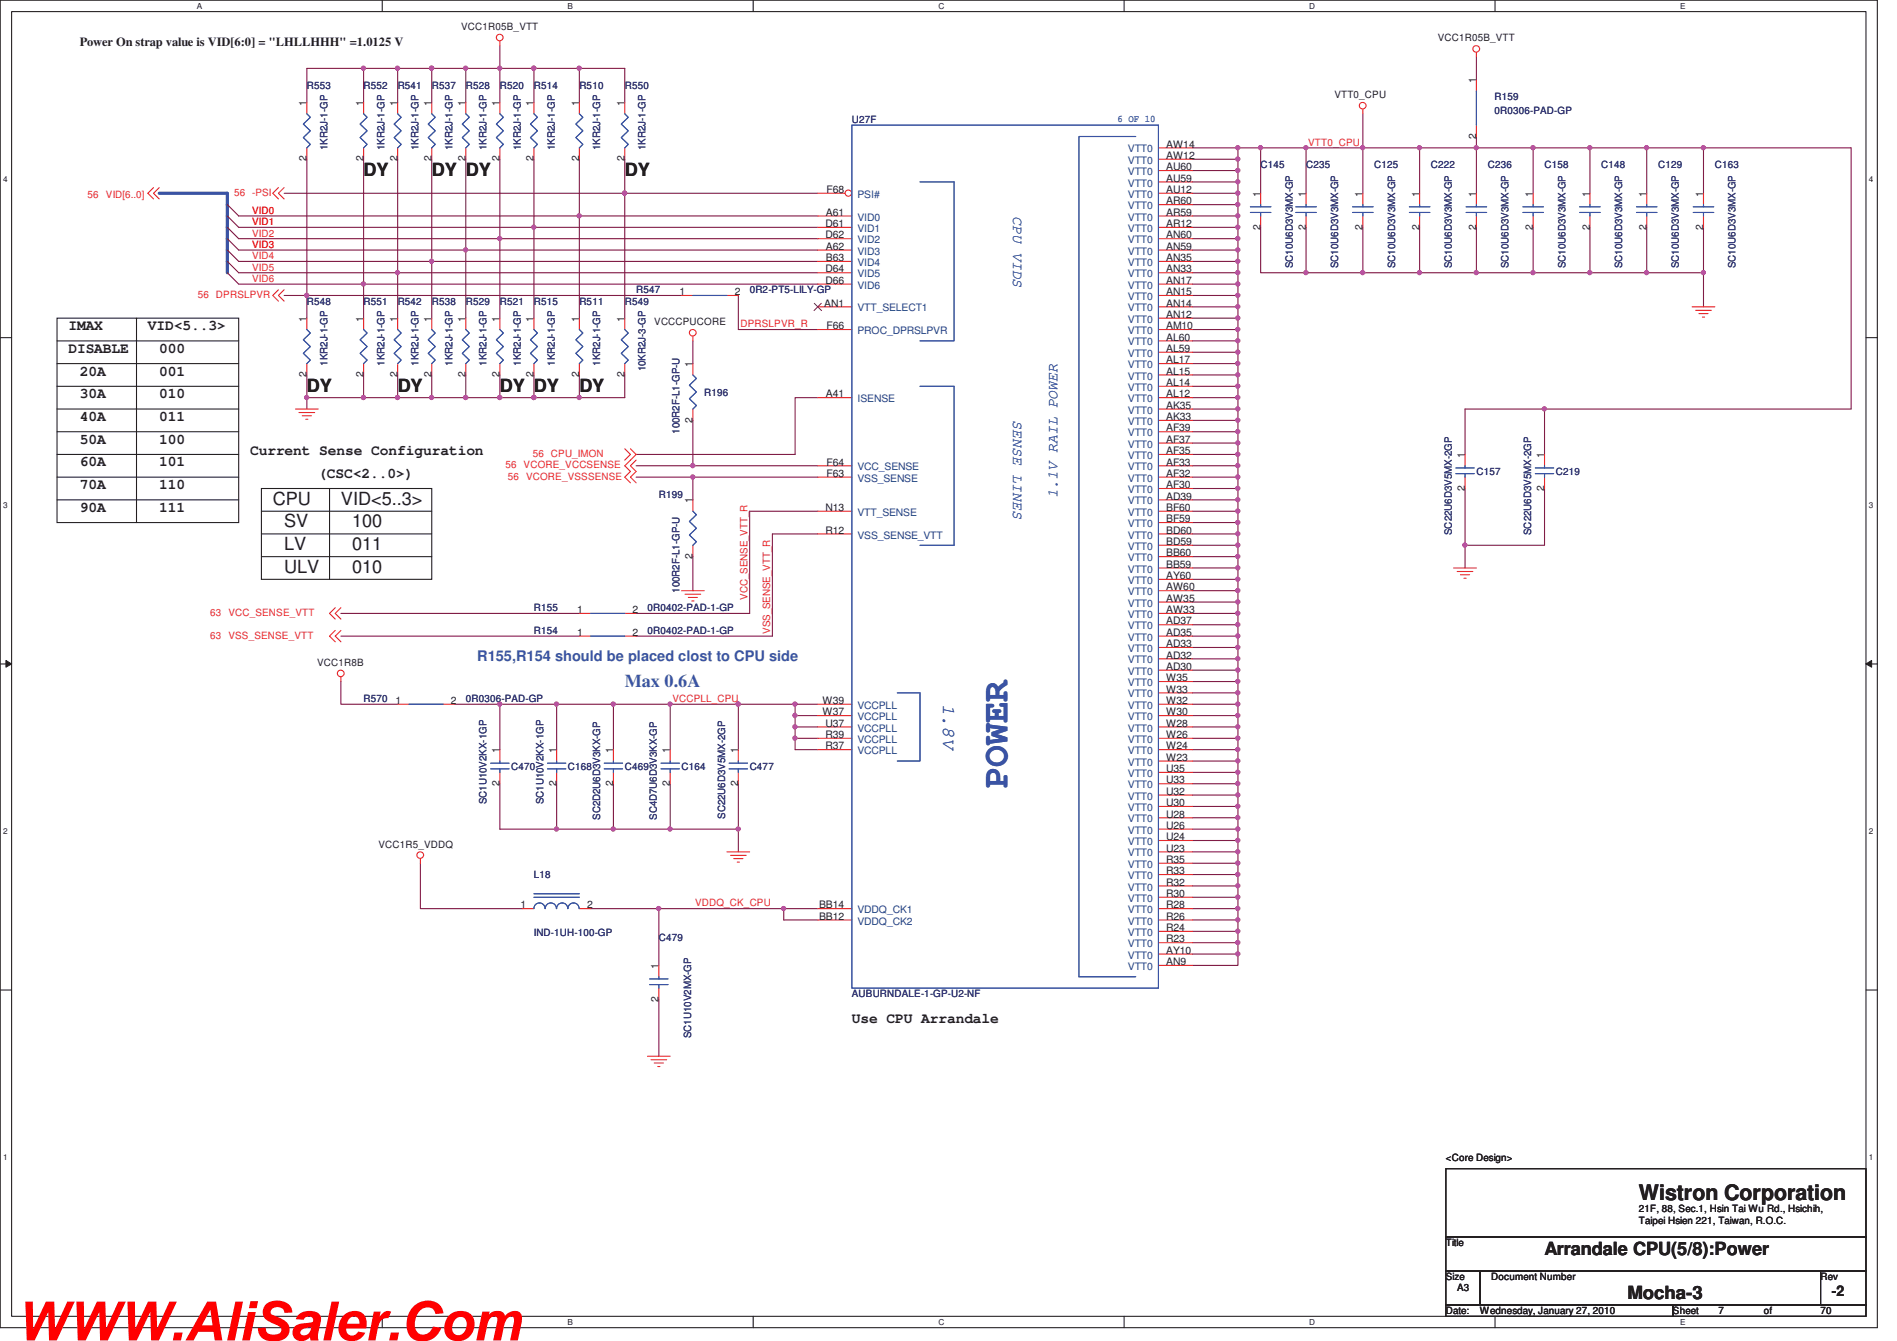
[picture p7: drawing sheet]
<svg xmlns="http://www.w3.org/2000/svg" width="297mm" height="210mm" viewBox="0 0 297 210" stroke-linecap="round" stroke-linejoin="round" font-family="sans-serif">
<defs><g id="words">
<text font-size="8.5" fill="#f00" x="2.5" y="209.9">WWW.AliSaler.Com</text>
<text font-size="5.7" fill="#3a53a4" x="157.8" y="123.4" transform="rotate(-90 157.8 123.4)">POWER</text>
<text font-size="3.3" fill="#231f20" x="256.6" y="187.9">Wistron Corporation</text>
<g font-size="2.8" fill="#231f20">
<text x="56.9" y="27.6">DY</text>
<text x="67.6" y="27.6">DY</text>
<text x="72.9" y="27.6">DY</text>
<text x="97.8" y="27.6">DY</text>
<text x="48" y="61.3">DY</text>
<text x="62.3" y="61.3">DY</text>
<text x="78.3" y="61.3">DY</text>
<text x="83.6" y="61.3">DY</text>
<text x="90.7" y="61.3">DY</text>
<text x="42.7" y="79">CPU</text>
<text x="44.5" y="82.6">SV</text>
<text x="53.4" y="79">VID&lt;5..3&gt;</text>
<text x="55.2" y="82.6">100</text>
<text x="44.5" y="86.1">LV</text>
<text x="44.5" y="89.7">ULV</text>
<text x="55.2" y="86.1">011</text>
<text x="55.2" y="89.7">010</text>
<text x="241.8" y="196.5">Arrandale CPU(5/8):Power</text>
<text x="254.8" y="203.4">Mocha-3</text>
</g>
<g font-size="2.8" fill="#3a53a4">
<text x="97.8" y="107.5">Max 0.6A</text>
<text x="147.7" y="110.3" transform="rotate(90 147.7 110.3)">1.8V</text>
</g>
<g font-size="2.3" fill="#3a53a4">
<text x="158.7" y="33.8" transform="rotate(90 158.7 33.8)">CPU VIDS</text>
<text x="158.7" y="65.8" transform="rotate(90 158.7 65.8)">SENSE LINES</text>
<text x="165.6" y="77.9" transform="rotate(-90 165.6 77.9)">1.1V RAIL POWER</text>
<text x="74.7" y="103.5">R155,R154 should be placed clost to CPU side</text>
</g>
<g font-size="2.3" fill="#231f20">
<text x="10.7" y="51.7">IMAX</text>
<text x="23.2" y="51.7">VID&lt;5..3&gt;</text>
<text x="10.7" y="55.2">DISABLE</text>
<text x="12.5" y="58.8">20A</text>
<text x="24.9" y="55.2">000</text>
<text x="24.9" y="58.8">001</text>
<text x="12.5" y="62.4">30A</text>
<text x="12.5" y="65.9">40A</text>
<text x="24.9" y="62.4">010</text>
<text x="24.9" y="65.9">011</text>
<text x="12.5" y="69.5">50A</text>
<text x="24.9" y="69.5">100</text>
<text x="39.2" y="71.2">Current Sense Configuration</text>
<text x="12.5" y="73">60A</text>
<text x="12.5" y="76.6">70A</text>
<text x="24.9" y="73">101</text>
<text x="24.9" y="76.6">110</text>
<text x="49.8" y="74.8">(CSC&lt;2..0&gt;)</text>
<text x="12.5" y="80.1">90A</text>
<text x="24.9" y="80.1">111</text>
<text x="133.4" y="160.1">Use CPU Arrandale</text>
<text x="286.8" y="202.9">-2</text>
</g>
<text font-size="1.9" fill="#231f20" x="12.5" y="7.2">Power On strap value is VID[6:0] = &quot;LHLLHHH&quot; =1.0125 V</text>
<g font-size="1.6" fill="#231f20">
<text x="72.2" y="4.7">VCC1R05B_VTT</text>
<text x="225.1" y="6.5">VCC1R05B_VTT</text>
<text x="48" y="16.6" transform="rotate(-90 48 16.6)">1</text>
<text x="56.9" y="16.6" transform="rotate(-90 56.9 16.6)">1</text>
<text x="62.2" y="16.6" transform="rotate(-90 62.2 16.6)">1</text>
<text x="67.6" y="16.6" transform="rotate(-90 67.6 16.6)">1</text>
<text x="72.9" y="16.6" transform="rotate(-90 72.9 16.6)">1</text>
<text x="78.2" y="16.6" transform="rotate(-90 78.2 16.6)">1</text>
<text x="83.6" y="16.6" transform="rotate(-90 83.6 16.6)">1</text>
<text x="90.7" y="16.6" transform="rotate(-90 90.7 16.6)">1</text>
<text x="97.8" y="16.6" transform="rotate(-90 97.8 16.6)">1</text>
<text x="209" y="15.4">VTT0_CPU</text>
<text x="231.1" y="13" transform="rotate(-90 231.1 13)">1</text>
<text x="182.6" y="23.1">AW14</text>
<text x="231.1" y="21.7" transform="rotate(-90 231.1 21.7)">2</text>
<text x="48" y="25.3" transform="rotate(-90 48 25.3)">2</text>
<text x="56.9" y="25.3" transform="rotate(-90 56.9 25.3)">2</text>
<text x="62.2" y="25.3" transform="rotate(-90 62.2 25.3)">2</text>
<text x="67.6" y="25.3" transform="rotate(-90 67.6 25.3)">2</text>
<text x="72.9" y="25.3" transform="rotate(-90 72.9 25.3)">2</text>
<text x="78.2" y="25.3" transform="rotate(-90 78.2 25.3)">2</text>
<text x="83.6" y="25.3" transform="rotate(-90 83.6 25.3)">2</text>
<text x="90.7" y="25.3" transform="rotate(-90 90.7 25.3)">2</text>
<text x="97.8" y="25.3" transform="rotate(-90 97.8 25.3)">2</text>
<text x="182.6" y="24.9">AW12</text>
<text x="182.6" y="26.7">AU60</text>
<text x="182.6" y="28.4">AU59</text>
<text x="129.2" y="35.6">D61</text>
<text x="129.3" y="33.8">A61</text>
<text x="129.4" y="30.2">F68</text>
<text x="182.6" y="30.2">AU12</text>
<text x="182.6" y="32">AR60</text>
<text x="182.6" y="33.8">AR59</text>
<text x="182.6" y="35.6">AR12</text>
<text x="197.4" y="35.9" transform="rotate(-90 197.4 35.9)">2</text>
<text x="197.4" y="30.8" transform="rotate(-90 197.4 30.8)">1</text>
<text x="204.5" y="35.9" transform="rotate(-90 204.5 35.9)">2</text>
<text x="204.5" y="30.8" transform="rotate(-90 204.5 30.8)">1</text>
<text x="213.4" y="35.9" transform="rotate(-90 213.4 35.9)">2</text>
<text x="213.4" y="30.8" transform="rotate(-90 213.4 30.8)">1</text>
<text x="222.2" y="35.9" transform="rotate(-90 222.2 35.9)">2</text>
<text x="222.2" y="30.8" transform="rotate(-90 222.2 30.8)">1</text>
<text x="231.1" y="35.9" transform="rotate(-90 231.1 35.9)">2</text>
<text x="231.1" y="30.8" transform="rotate(-90 231.1 30.8)">1</text>
<text x="240" y="35.9" transform="rotate(-90 240 35.9)">2</text>
<text x="240" y="30.8" transform="rotate(-90 240 30.8)">1</text>
<text x="248.9" y="35.9" transform="rotate(-90 248.9 35.9)">2</text>
<text x="248.9" y="30.8" transform="rotate(-90 248.9 30.8)">1</text>
<text x="257.8" y="35.9" transform="rotate(-90 257.8 35.9)">2</text>
<text x="257.8" y="30.8" transform="rotate(-90 257.8 30.8)">1</text>
<text x="266.7" y="35.9" transform="rotate(-90 266.7 35.9)">2</text>
<text x="266.7" y="30.8" transform="rotate(-90 266.7 30.8)">1</text>
<text x="129.2" y="37.3">D62</text>
<text x="129.3" y="39.1">A62</text>
<text x="129.3" y="40.9">B63</text>
<text x="182.6" y="37.3">AN60</text>
<text x="182.6" y="39.1">AN59</text>
<text x="182.6" y="40.9">AN35</text>
<text x="106.4" y="46.2">1</text>
<text x="115.1" y="46.2">2</text>
<text x="129.2" y="42.7">D64</text>
<text x="129.2" y="44.4">D66</text>
<text x="182.6" y="42.7">AN33</text>
<text x="182.6" y="44.4">AN17</text>
<text x="182.6" y="46.2">AN15</text>
<text x="48" y="50.4" transform="rotate(-90 48 50.4)">1</text>
<text x="56.9" y="50.4" transform="rotate(-90 56.9 50.4)">1</text>
<text x="62.2" y="50.4" transform="rotate(-90 62.2 50.4)">1</text>
<text x="67.6" y="50.4" transform="rotate(-90 67.6 50.4)">1</text>
<text x="72.9" y="50.4" transform="rotate(-90 72.9 50.4)">1</text>
<text x="78.2" y="50.4" transform="rotate(-90 78.2 50.4)">1</text>
<text x="83.6" y="50.4" transform="rotate(-90 83.6 50.4)">1</text>
<text x="90.7" y="50.4" transform="rotate(-90 90.7 50.4)">1</text>
<text x="97.8" y="50.4" transform="rotate(-90 97.8 50.4)">1</text>
<text x="102.4" y="50.9">VCCCPUCORE</text>
<text x="129.1" y="48">AN1</text>
<text x="129.4" y="51.6">F66</text>
<text x="182.6" y="48">AN14</text>
<text x="182.6" y="49.8">AN12</text>
<text x="182.6" y="51.6">AM10</text>
<text x="182.6" y="53.3">AL60</text>
<text x="48" y="59.1" transform="rotate(-90 48 59.1)">2</text>
<text x="56.9" y="59.1" transform="rotate(-90 56.9 59.1)">2</text>
<text x="62.2" y="59.1" transform="rotate(-90 62.2 59.1)">2</text>
<text x="67.6" y="59.1" transform="rotate(-90 67.6 59.1)">2</text>
<text x="72.9" y="59.1" transform="rotate(-90 72.9 59.1)">2</text>
<text x="78.2" y="59.1" transform="rotate(-90 78.2 59.1)">2</text>
<text x="83.6" y="59.1" transform="rotate(-90 83.6 59.1)">2</text>
<text x="90.7" y="59.1" transform="rotate(-90 90.7 59.1)">2</text>
<text x="97.8" y="59.1" transform="rotate(-90 97.8 59.1)">2</text>
<text x="108.5" y="57.5" transform="rotate(-90 108.5 57.5)">1</text>
<text x="182.6" y="55.1">AL59</text>
<text x="182.6" y="56.9">AL17</text>
<text x="182.6" y="58.7">AL15</text>
<text x="129.3" y="62.2">A41</text>
<text x="182.6" y="60.4">AL14</text>
<text x="182.6" y="62.2">AL12</text>
<text x="182.6" y="64">AK35</text>
<text x="182.6" y="65.8">AK33</text>
<text x="108.5" y="66.2" transform="rotate(-90 108.5 66.2)">2</text>
<text x="182.6" y="67.6">AF39</text>
<text x="182.6" y="69.3">AF37</text>
<text x="182.6" y="71.1">AF35</text>
<text x="229.4" y="71.7" transform="rotate(-90 229.4 71.7)">1</text>
<text x="241.8" y="71.7" transform="rotate(-90 241.8 71.7)">1</text>
<text x="129.4" y="72.9">F64</text>
<text x="129.4" y="74.7">F63</text>
<text x="182.6" y="72.9">AF33</text>
<text x="182.6" y="74.7">AF32</text>
<text x="182.6" y="76.4">AF30</text>
<text x="229.4" y="76.8" transform="rotate(-90 229.4 76.8)">2</text>
<text x="241.8" y="76.8" transform="rotate(-90 241.8 76.8)">2</text>
<text x="108.5" y="78.8" transform="rotate(-90 108.5 78.8)">1</text>
<text x="129.2" y="80">N13</text>
<text x="129.2" y="83.6">R12</text>
<text x="182.6" y="80">BF60</text>
<text x="182.6" y="81.8">BF59</text>
<text x="182.6" y="83.6">BD60</text>
<text x="182.6" y="78.2">AD39</text>
<text x="108.5" y="87.5" transform="rotate(-90 108.5 87.5)">2</text>
<text x="182.6" y="85.3">BD59</text>
<text x="182.6" y="87.1">BB60</text>
<text x="182.6" y="88.9">BB59</text>
<text x="182.6" y="90.7">AY60</text>
<text x="182.6" y="92.5">AW60</text>
<text x="182.6" y="94.2">AW35</text>
<text x="90.4" y="96">1</text>
<text x="90.4" y="99.6">1</text>
<text x="99.1" y="96">2</text>
<text x="99.1" y="99.6">2</text>
<text x="182.6" y="96">AW33</text>
<text x="182.6" y="97.8">AD37</text>
<text x="182.6" y="99.6">AD35</text>
<text x="182.6" y="101.3">AD33</text>
<text x="49.7" y="104.3">VCC1R8B</text>
<text x="182.6" y="103.1">AD32</text>
<text x="182.6" y="104.9">AD30</text>
<text x="182.6" y="106.7">W35</text>
<text x="61.9" y="110.2">1</text>
<text x="70.6" y="110.2">2</text>
<text x="128.8" y="110.2">W39</text>
<text x="128.8" y="112">W37</text>
<text x="129.2" y="113.8">U37</text>
<text x="182.6" y="108.5">W33</text>
<text x="182.6" y="110.2">W32</text>
<text x="182.6" y="112">W30</text>
<text x="182.6" y="113.8">W28</text>
<text x="78.2" y="117.9" transform="rotate(-90 78.2 117.9)">1</text>
<text x="87.1" y="117.9" transform="rotate(-90 87.1 117.9)">1</text>
<text x="96" y="117.9" transform="rotate(-90 96 117.9)">1</text>
<text x="104.9" y="117.9" transform="rotate(-90 104.9 117.9)">1</text>
<text x="115.6" y="117.9" transform="rotate(-90 115.6 117.9)">1</text>
<text x="129.2" y="115.6">R39</text>
<text x="129.2" y="117.3">R37</text>
<text x="182.6" y="115.6">W26</text>
<text x="182.6" y="117.3">W24</text>
<text x="182.6" y="119.1">W23</text>
<text x="78.2" y="123.1" transform="rotate(-90 78.2 123.1)">2</text>
<text x="87.1" y="123.1" transform="rotate(-90 87.1 123.1)">2</text>
<text x="96" y="123.1" transform="rotate(-90 96 123.1)">2</text>
<text x="104.9" y="123.1" transform="rotate(-90 104.9 123.1)">2</text>
<text x="115.6" y="123.1" transform="rotate(-90 115.6 123.1)">2</text>
<text x="182.6" y="120.9">U35</text>
<text x="182.6" y="122.7">U33</text>
<text x="182.6" y="124.5">U32</text>
<text x="182.6" y="126.2">U30</text>
<text x="182.6" y="128">U28</text>
<text x="182.6" y="129.8">U26</text>
<text x="182.6" y="131.6">U24</text>
<text x="59.3" y="132.7">VCC1R5_VDDQ</text>
<text x="182.6" y="133.3">U23</text>
<text x="182.6" y="135.1">R35</text>
<text x="182.6" y="136.9">R33</text>
<text x="81.5" y="142.2">1</text>
<text x="91.9" y="142.2">2</text>
<text x="128.3" y="142.2">BB14</text>
<text x="182.6" y="138.7">R32</text>
<text x="182.6" y="140.5">R30</text>
<text x="182.6" y="142.2">R28</text>
<text x="128.3" y="144">BB12</text>
<text x="182.6" y="144">R26</text>
<text x="182.6" y="145.8">R24</text>
<text x="182.6" y="147.6">R23</text>
<text x="182.6" y="149.3">AY10</text>
<text x="103.1" y="151.7" transform="rotate(-90 103.1 151.7)">1</text>
<text x="182.6" y="151.1">AN9</text>
<text x="103.1" y="156.8" transform="rotate(-90 103.1 156.8)">2</text>
<text x="226.4" y="181.8">&lt;Core Design&gt;</text>
<text x="256.6" y="189.8">21F, 88, Sec.1, Hsin Tai Wu Rd., Hsichih,</text>
<text x="256.6" y="191.6">Taipei Hsien 221, Taiwan, R.O.C.</text>
<text x="226.4" y="195.1">Title</text>
<text x="226.4" y="200.4">Size</text>
<text x="228.2" y="202.2">A3</text>
<text x="233.5" y="200.4">Document Number</text>
<text x="285.1" y="200.4">Rev</text>
<text x="226.4" y="205.8">Date:</text>
<text x="231.7" y="205.8">Wednesday, January 27, 2010</text>
<text x="262" y="205.8">Sheet</text>
<text x="269.1" y="205.8">7</text>
<text x="276.2" y="205.8">of</text>
<text x="285.1" y="205.8">70</text>
</g>
<g font-size="1.6" fill="#2d2d72">
<text x="48" y="13.9">R553</text>
<text x="56.9" y="13.9">R552</text>
<text x="62.3" y="13.9">R541</text>
<text x="67.6" y="13.9">R537</text>
<text x="72.9" y="13.9">R528</text>
<text x="78.3" y="13.9">R520</text>
<text x="83.6" y="13.9">R514</text>
<text x="90.7" y="13.9">R510</text>
<text x="97.8" y="13.9">R550</text>
<text x="234" y="15.7">R159</text>
<text x="234" y="17.8">0R0306-PAD-GP</text>
<text x="51.3" y="23.5" transform="rotate(-90 51.3 23.5)">1KR2J-1-GP</text>
<text x="60.2" y="23.5" transform="rotate(-90 60.2 23.5)">1KR2J-1-GP</text>
<text x="65.5" y="23.5" transform="rotate(-90 65.5 23.5)">1KR2J-1-GP</text>
<text x="70.9" y="23.5" transform="rotate(-90 70.9 23.5)">1KR2J-1-GP</text>
<text x="76.2" y="23.5" transform="rotate(-90 76.2 23.5)">1KR2J-1-GP</text>
<text x="81.5" y="23.5" transform="rotate(-90 81.5 23.5)">1KR2J-1-GP</text>
<text x="86.9" y="23.5" transform="rotate(-90 86.9 23.5)">1KR2J-1-GP</text>
<text x="94" y="23.5" transform="rotate(-90 94 23.5)">1KR2J-1-GP</text>
<text x="101.1" y="23.5" transform="rotate(-90 101.1 23.5)">1KR2J-1-GP</text>
<text x="133.4" y="19.3">U27F</text>
<text x="197.4" y="26.4">C145</text>
<text x="204.5" y="26.4">C235</text>
<text x="215.2" y="26.4">C125</text>
<text x="224.1" y="26.4">C222</text>
<text x="233" y="26.4">C236</text>
<text x="241.8" y="26.4">C158</text>
<text x="250.7" y="26.4">C148</text>
<text x="259.6" y="26.4">C129</text>
<text x="268.5" y="26.4">C163</text>
<text x="202.4" y="42" transform="rotate(-90 202.4 42)">SC10U6D3V3MX-GP</text>
<text x="209.5" y="42" transform="rotate(-90 209.5 42)">SC10U6D3V3MX-GP</text>
<text x="218.4" y="42" transform="rotate(-90 218.4 42)">SC10U6D3V3MX-GP</text>
<text x="227.3" y="42" transform="rotate(-90 227.3 42)">SC10U6D3V3MX-GP</text>
<text x="236.2" y="42" transform="rotate(-90 236.2 42)">SC10U6D3V3MX-GP</text>
<text x="245.1" y="42" transform="rotate(-90 245.1 42)">SC10U6D3V3MX-GP</text>
<text x="254" y="42" transform="rotate(-90 254 42)">SC10U6D3V3MX-GP</text>
<text x="262.9" y="42" transform="rotate(-90 262.9 42)">SC10U6D3V3MX-GP</text>
<text x="271.8" y="42" transform="rotate(-90 271.8 42)">SC10U6D3V3MX-GP</text>
<text x="48" y="47.7">R548</text>
<text x="56.9" y="47.7">R551</text>
<text x="62.3" y="47.7">R542</text>
<text x="67.6" y="47.7">R538</text>
<text x="72.9" y="47.7">R529</text>
<text x="78.3" y="47.7">R521</text>
<text x="83.6" y="47.7">R515</text>
<text x="90.7" y="47.7">R511</text>
<text x="97.8" y="47.7">R549</text>
<text x="99.6" y="45.9">R547</text>
<text x="117.4" y="45.9">0R2-PT5-LILY-GP</text>
<text x="51.3" y="57.3" transform="rotate(-90 51.3 57.3)">1KR2J-1-GP</text>
<text x="60.2" y="57.3" transform="rotate(-90 60.2 57.3)">1KR2J-1-GP</text>
<text x="65.5" y="57.3" transform="rotate(-90 65.5 57.3)">1KR2J-1-GP</text>
<text x="70.9" y="57.3" transform="rotate(-90 70.9 57.3)">1KR2J-1-GP</text>
<text x="76.2" y="57.3" transform="rotate(-90 76.2 57.3)">1KR2J-1-GP</text>
<text x="81.5" y="57.3" transform="rotate(-90 81.5 57.3)">1KR2J-1-GP</text>
<text x="86.9" y="57.3" transform="rotate(-90 86.9 57.3)">1KR2J-1-GP</text>
<text x="94" y="57.3" transform="rotate(-90 94 57.3)">1KR2J-1-GP</text>
<text x="101.1" y="58.2" transform="rotate(-90 101.1 58.2)">10KR2J-3-GP</text>
<text x="110.3" y="61.9">R196</text>
<text x="106.4" y="67.9" transform="rotate(-90 106.4 67.9)">100R2F-L1-GP-U</text>
<text x="103.2" y="77.9">R199</text>
<text x="231.2" y="74.4">C157</text>
<text x="243.6" y="74.4">C219</text>
<text x="227.3" y="83.8" transform="rotate(-90 227.3 83.8)">SC22U6D3V5MX-2GP</text>
<text x="239.8" y="83.8" transform="rotate(-90 239.8 83.8)">SC22U6D3V5MX-2GP</text>
<text x="83.6" y="95.7">R155</text>
<text x="101.4" y="95.7">0R0402-PAD-1-GP</text>
<text x="106.4" y="92.8" transform="rotate(-90 106.4 92.8)">100R2F-L1-GP-U</text>
<text x="83.6" y="99.3">R154</text>
<text x="101.4" y="99.3">0R0402-PAD-1-GP</text>
<text x="56.9" y="109.9">R570</text>
<text x="72.9" y="109.9">0R0306-PAD-GP</text>
<text x="76.2" y="125.9" transform="rotate(-90 76.2 125.9)">SC1U10V2KX-1GP</text>
<text x="80" y="120.6">C470</text>
<text x="85.1" y="125.9" transform="rotate(-90 85.1 125.9)">SC1U10V2KX-1GP</text>
<text x="88.9" y="120.6">C168</text>
<text x="97.8" y="120.6">C469</text>
<text x="106.7" y="120.6">C164</text>
<text x="117.4" y="120.6">C477</text>
<text x="94" y="128.4" transform="rotate(-90 94 128.4)">SC2D2U6D3V3KX-GP</text>
<text x="102.9" y="128.4" transform="rotate(-90 102.9 128.4)">SC4D7U6D3V3KX-GP</text>
<text x="113.5" y="128.2" transform="rotate(-90 113.5 128.2)">SC22U6D3V5MX-2GP</text>
<text x="83.6" y="137.5">L18</text>
<text x="83.6" y="146.6">IND-1UH-100-GP</text>
<text x="103.2" y="147.3">C479</text>
<text x="133.4" y="156.2">AUBURNDALE-1-GP-U2-NF</text>
<text x="108.2" y="162.6" transform="rotate(-90 108.2 162.6)">SC1U10V2MX-GP</text>
</g>
<text font-size="1.6" fill="#3a53a4" x="175" y="19">6 OF 10</text>
<g font-size="1.6" fill="#1d437e">
<text x="176.6" y="23.9">VTT0</text>
<text x="176.6" y="25.7">VTT0</text>
<text x="176.6" y="27.4">VTT0</text>
<text x="176.6" y="29.2">VTT0</text>
<text x="134.3" y="31">PSI#</text>
<text x="134.3" y="34.5">VID0</text>
<text x="176.6" y="31">VTT0</text>
<text x="176.6" y="32.8">VTT0</text>
<text x="176.6" y="34.5">VTT0</text>
<text x="134.3" y="36.3">VID1</text>
<text x="134.3" y="38.1">VID2</text>
<text x="134.3" y="39.9">VID3</text>
<text x="134.3" y="41.7">VID4</text>
<text x="176.6" y="36.3">VTT0</text>
<text x="176.6" y="38.1">VTT0</text>
<text x="176.6" y="39.9">VTT0</text>
<text x="176.6" y="41.7">VTT0</text>
<text x="134.3" y="43.4">VID5</text>
<text x="134.3" y="45.2">VID6</text>
<text x="176.6" y="43.4">VTT0</text>
<text x="176.6" y="45.2">VTT0</text>
<text x="176.6" y="47">VTT0</text>
<text x="134.3" y="52.3">PROC_DPRSLPVR</text>
<text x="134.3" y="48.8">VTT_SELECT1</text>
<text x="176.6" y="48.8">VTT0</text>
<text x="176.6" y="50.5">VTT0</text>
<text x="176.6" y="52.3">VTT0</text>
<text x="176.6" y="54.1">VTT0</text>
<text x="176.6" y="55.9">VTT0</text>
<text x="176.6" y="57.7">VTT0</text>
<text x="176.6" y="59.4">VTT0</text>
<text x="134.3" y="63">ISENSE</text>
<text x="176.6" y="61.2">VTT0</text>
<text x="176.6" y="63">VTT0</text>
<text x="176.6" y="64.8">VTT0</text>
<text x="176.6" y="66.5">VTT0</text>
<text x="176.6" y="68.3">VTT0</text>
<text x="176.6" y="70.1">VTT0</text>
<text x="176.6" y="71.9">VTT0</text>
<text x="134.3" y="73.7">VCC_SENSE</text>
<text x="134.3" y="75.4">VSS_SENSE</text>
<text x="176.6" y="73.7">VTT0</text>
<text x="176.6" y="75.4">VTT0</text>
<text x="176.6" y="77.2">VTT0</text>
<text x="134.3" y="80.8">VTT_SENSE</text>
<text x="176.6" y="80.8">VTT0</text>
<text x="176.6" y="82.5">VTT0</text>
<text x="176.6" y="79">VTT0</text>
<text x="134.3" y="84.3">VSS_SENSE_VTT</text>
<text x="176.6" y="84.3">VTT0</text>
<text x="176.6" y="86.1">VTT0</text>
<text x="176.6" y="87.9">VTT0</text>
<text x="176.6" y="89.7">VTT0</text>
<text x="176.6" y="91.4">VTT0</text>
<text x="176.6" y="93.2">VTT0</text>
<text x="176.6" y="95">VTT0</text>
<text x="176.6" y="96.8">VTT0</text>
<text x="176.6" y="98.5">VTT0</text>
<text x="176.6" y="100.3">VTT0</text>
<text x="176.6" y="102.1">VTT0</text>
<text x="176.6" y="103.9">VTT0</text>
<text x="176.6" y="105.7">VTT0</text>
<text x="176.6" y="107.4">VTT0</text>
<text x="134.3" y="111">VCCPLL</text>
<text x="134.3" y="112.8">VCCPLL</text>
<text x="176.6" y="109.2">VTT0</text>
<text x="176.6" y="111">VTT0</text>
<text x="176.6" y="112.8">VTT0</text>
<text x="134.3" y="114.6">VCCPLL</text>
<text x="134.3" y="116.3">VCCPLL</text>
<text x="134.3" y="118.1">VCCPLL</text>
<text x="176.6" y="114.6">VTT0</text>
<text x="176.6" y="116.3">VTT0</text>
<text x="176.6" y="118.1">VTT0</text>
<text x="176.6" y="119.9">VTT0</text>
<text x="176.6" y="121.7">VTT0</text>
<text x="176.6" y="123.4">VTT0</text>
<text x="176.6" y="125.2">VTT0</text>
<text x="176.6" y="127">VTT0</text>
<text x="176.6" y="128.8">VTT0</text>
<text x="176.6" y="130.6">VTT0</text>
<text x="176.6" y="132.3">VTT0</text>
<text x="176.6" y="134.1">VTT0</text>
<text x="176.6" y="135.9">VTT0</text>
<text x="176.6" y="137.7">VTT0</text>
<text x="134.3" y="143">VDDQ_CK1</text>
<text x="176.6" y="139.4">VTT0</text>
<text x="176.6" y="141.2">VTT0</text>
<text x="176.6" y="143">VTT0</text>
<text x="134.3" y="144.8">VDDQ_CK2</text>
<text x="176.6" y="144.8">VTT0</text>
<text x="176.6" y="146.6">VTT0</text>
<text x="176.6" y="148.3">VTT0</text>
<text x="176.6" y="151.9">VTT0</text>
<text x="176.6" y="150.1">VTT0</text>
</g>
<g font-size="1.6" fill="#ec2426">
<text x="204.8" y="22.8">VTT0_CPU</text>
<text x="13.7" y="31">56</text>
<text x="16.6" y="31">VID[6..0]</text>
<text x="36.7" y="30.6">56 -PSI</text>
<text x="39.5" y="33.5">VID0</text>
<text x="39.5" y="35.3">VID1</text>
<text x="39.5" y="38.8">VID3</text>
<text x="39.5" y="37">VID2</text>
<text x="39.5" y="40.6">VID4</text>
<text x="31" y="46.6">56 DPRSLPVR</text>
<text x="39.5" y="44.2">VID6</text>
<text x="39.5" y="42.4">VID5</text>
<text x="115.9" y="51.3">DPRSLPVR_R</text>
<text x="83.4" y="71.5">56 CPU_IMON</text>
<text x="79.2" y="73.3">56 VCORE_VCCSENSE</text>
<text x="79.5" y="75.1">56</text>
<text x="82.4" y="75.1">VCORE_VSSSENSE</text>
<text x="117" y="93.9" transform="rotate(-90 117 93.9)">VCC_SENSE_VTT_R</text>
<text x="32.9" y="96.4">63 VCC_SENSE_VTT</text>
<text x="32.9" y="100">63 VSS_SENSE_VTT</text>
<text x="120.6" y="99.3" transform="rotate(-90 120.6 99.3)">VSS_SENSE_VTT_R</text>
<text x="105.3" y="109.9">VCCPLL_CPU</text>
<text x="108.8" y="141.9">VDDQ_CK_CPU</text>
</g>
<g font-size="1.3" fill="#231f20">
<text x="30.8" y="1.4">A</text>
<text x="88.9" y="1.4">B</text>
<text x="146.9" y="1.4">C</text>
<text x="205" y="1.4">D</text>
<text x="263.1" y="1.4">E</text>
<text x=".5" y="28.5">4</text>
<text x="292.6" y="28.5">4</text>
<text x=".5" y="79.5">3</text>
<text x="292.6" y="79.5">3</text>
<text x=".5" y="130.6">2</text>
<text x="292.6" y="130.6">2</text>
<text x=".5" y="181.7">1</text>
<text x="292.6" y="181.7">1</text>
<text x="30.8" y="207.4">A</text>
<text x="88.9" y="207.4">B</text>
<text x="146.9" y="207.4">C</text>
<text x="205" y="207.4">D</text>
<text x="263.1" y="207.4">E</text>
</g>
</g></defs>
<path d="M0 0h294v207.9h-294zM1.8 1.8h290.4v204.3h-290.4z" fill="none" stroke="#231f20" stroke-width=".17"/>
<g fill="#fff">
<path d="M30.8 .2h.8v1.4h-.8z"/>
<path d="M30.8 206.3h.8v1.4h-.8z"/>
</g>
<path d="M59.9 0v1.8M59.9 206.1v1.8" fill="none" stroke="#231f20" stroke-width=".17"/>
<g fill="#fff">
<path d="M88.9 .2h.8v1.4h-.8z"/>
<path d="M88.9 206.3h.8v1.4h-.8z"/>
</g>
<path d="M117.9 0v1.8M117.9 206.1v1.8" fill="none" stroke="#231f20" stroke-width=".17"/>
<g fill="#fff">
<path d="M146.9 .2h.9v1.4h-.9z"/>
<path d="M146.9 206.3h.9v1.4h-.9z"/>
</g>
<path d="M176 0v1.8M176 206.1v1.8" fill="none" stroke="#231f20" stroke-width=".17"/>
<g fill="#fff">
<path d="M205 .2h.9v1.4h-.9z"/>
<path d="M205 206.3h.9v1.4h-.9z"/>
</g>
<path d="M234.1 0v1.8M234.1 206.1v1.8" fill="none" stroke="#231f20" stroke-width=".17"/>
<g fill="#fff">
<path d="M263.1 .2h.8v1.4h-.8z"/>
<path d="M263.1 206.3h.8v1.4h-.8z"/>
<path d="M.5 27.3h.7v1.4h-.7z"/>
<path d="M292.6 27.3h.7v1.4h-.7z"/>
<path d="M.5 78.4h.7v1.4h-.7z"/>
<path d="M292.6 78.4h.7v1.4h-.7z"/>
</g>
<path d="M0 52.9h1.8M292.2 52.9h1.8" fill="none" stroke="#231f20" stroke-width=".17"/>
<g fill="#fff">
<path d="M.5 129.5h.7v1.4h-.7z"/>
<path d="M292.6 129.5h.7v1.4h-.7z"/>
</g>
<path d="M0 104h1.8M292.2 104h1.8" fill="none" stroke="#231f20" stroke-width=".17"/>
<path d="M.9 103.4l.9 .6-.9 .5z" fill="#231f20"/>
<path d="M.9 103.4l.9 .6-.9 .5z" fill="none" stroke="#231f20" stroke-width=".16"/>
<path d="M292.2 104l.9-.6v1.1z" fill="#231f20"/>
<path d="M292.2 104l.9-.6v1.1z" fill="none" stroke="#231f20" stroke-width=".16"/>
<g fill="#fff">
<path d="M.5 180.5h.7v1.4h-.7z"/>
<path d="M292.6 180.5h.7v1.4h-.7z"/>
</g>
<path d="M0 155h1.8M292.2 155h1.8" fill="none" stroke="#231f20" stroke-width=".17"/>
<path d="M193.8 103.2v1.7h-7.1" fill="none" stroke="#7f1542" stroke-width=".17"/>
<circle cx="193.8" cy="103.1" r=".32" fill="#b8529f"/>
<circle cx="193.8" cy="103.1" r=".32" fill="none" stroke="#b8529f" stroke-width=".17"/>
<path d="M193.8 104.9v1.8h-7.1" fill="none" stroke="#7f1542" stroke-width=".17"/>
<circle cx="193.8" cy="104.9" r=".32" fill="#b8529f"/>
<circle cx="193.8" cy="104.9" r=".32" fill="none" stroke="#b8529f" stroke-width=".17"/>
<path d="M193.8 106.7v1.8h-7.1" fill="none" stroke="#7f1542" stroke-width=".17"/>
<circle cx="193.8" cy="108.5" r=".32" fill="#b8529f"/>
<circle cx="193.8" cy="108.5" r=".32" fill="none" stroke="#b8529f" stroke-width=".17"/>
<circle cx="193.8" cy="106.7" r=".32" fill="#b8529f"/>
<circle cx="193.8" cy="106.7" r=".32" fill="none" stroke="#b8529f" stroke-width=".17"/>
<path d="M186.7 110.3h7.1v1.8h-7.1" fill="none" stroke="#7f1542" stroke-width=".17"/>
<circle cx="193.8" cy="112" r=".32" fill="#b8529f"/>
<circle cx="193.8" cy="112" r=".32" fill="none" stroke="#b8529f" stroke-width=".17"/>
<path d="M193.8 108.5v1.8" fill="none" stroke="#7f1542" stroke-width=".17"/>
<circle cx="193.8" cy="110.2" r=".32" fill="#b8529f"/>
<circle cx="193.8" cy="110.2" r=".32" fill="none" stroke="#b8529f" stroke-width=".17"/>
<path d="M193.8 92.5v1.8h-7.1" fill="none" stroke="#7f1542" stroke-width=".17"/>
<circle cx="193.8" cy="94.2" r=".32" fill="#b8529f"/>
<circle cx="193.8" cy="94.2" r=".32" fill="none" stroke="#b8529f" stroke-width=".17"/>
<circle cx="193.8" cy="92.5" r=".32" fill="#b8529f"/>
<circle cx="193.8" cy="92.5" r=".32" fill="none" stroke="#b8529f" stroke-width=".17"/>
<path d="M186.7 92.5h7.1M186.7 96.1h7.1M193.8 94.3v3.5h-7.1" fill="none" stroke="#7f1542" stroke-width=".17"/>
<circle cx="193.8" cy="97.8" r=".32" fill="#b8529f"/>
<circle cx="193.8" cy="97.8" r=".32" fill="none" stroke="#b8529f" stroke-width=".17"/>
<circle cx="193.8" cy="96" r=".32" fill="#b8529f"/>
<circle cx="193.8" cy="96" r=".32" fill="none" stroke="#b8529f" stroke-width=".17"/>
<path d="M186.7 99.6h7.1M193.8 97.8v3.6h-7.1" fill="none" stroke="#7f1542" stroke-width=".17"/>
<circle cx="193.8" cy="101.4" r=".32" fill="#b8529f"/>
<circle cx="193.8" cy="101.4" r=".32" fill="none" stroke="#b8529f" stroke-width=".17"/>
<circle cx="193.8" cy="99.6" r=".32" fill="#b8529f"/>
<circle cx="193.8" cy="99.6" r=".32" fill="none" stroke="#b8529f" stroke-width=".17"/>
<path d="M186.7 32h7.1v1.8M186.7 103.2h7.1" fill="none" stroke="#7f1542" stroke-width=".17"/>
<circle cx="193.8" cy="32" r=".32" fill="#b8529f"/>
<circle cx="193.8" cy="32" r=".32" fill="none" stroke="#b8529f" stroke-width=".17"/>
<path d="M186.7 30.3h7.1M186.7 33.8h7.1v1.8h-7.1" fill="none" stroke="#7f1542" stroke-width=".17"/>
<circle cx="193.8" cy="33.8" r=".32" fill="#b8529f"/>
<circle cx="193.8" cy="33.8" r=".32" fill="none" stroke="#b8529f" stroke-width=".17"/>
<path d="M193.8 35.6v1.8h-7.1" fill="none" stroke="#7f1542" stroke-width=".17"/>
<circle cx="193.8" cy="37.4" r=".32" fill="#b8529f"/>
<circle cx="193.8" cy="37.4" r=".32" fill="none" stroke="#b8529f" stroke-width=".17"/>
<circle cx="193.8" cy="35.6" r=".32" fill="#b8529f"/>
<circle cx="193.8" cy="35.6" r=".32" fill="none" stroke="#b8529f" stroke-width=".17"/>
<path d="M186.7 39.2h7.1M193.8 37.4v3.5h-7.1" fill="none" stroke="#7f1542" stroke-width=".17"/>
<circle cx="193.8" cy="40.9" r=".32" fill="#b8529f"/>
<circle cx="193.8" cy="40.9" r=".32" fill="none" stroke="#b8529f" stroke-width=".17"/>
<circle cx="193.8" cy="39.1" r=".32" fill="#b8529f"/>
<circle cx="193.8" cy="39.1" r=".32" fill="none" stroke="#b8529f" stroke-width=".17"/>
<path d="M186.7 44.5h7.1M193.8 40.9v1.8h-7.1" fill="none" stroke="#7f1542" stroke-width=".17"/>
<circle cx="193.8" cy="44.5" r=".32" fill="#b8529f"/>
<circle cx="193.8" cy="44.5" r=".32" fill="none" stroke="#b8529f" stroke-width=".17"/>
<path d="M186.7 46.3h7.1M193.8 44.5v3.5h-7.1" fill="none" stroke="#7f1542" stroke-width=".17"/>
<circle cx="193.8" cy="48" r=".32" fill="#b8529f"/>
<circle cx="193.8" cy="48" r=".32" fill="none" stroke="#b8529f" stroke-width=".17"/>
<circle cx="193.8" cy="46.2" r=".32" fill="#b8529f"/>
<circle cx="193.8" cy="46.2" r=".32" fill="none" stroke="#b8529f" stroke-width=".17"/>
<path d="M193.8 48v1.8h-7.1" fill="none" stroke="#7f1542" stroke-width=".17"/>
<circle cx="193.8" cy="49.8" r=".32" fill="#b8529f"/>
<circle cx="193.8" cy="49.8" r=".32" fill="none" stroke="#b8529f" stroke-width=".17"/>
<path d="M186.7 51.6h7.1M193.8 49.8v3.6h-7.1" fill="none" stroke="#7f1542" stroke-width=".17"/>
<circle cx="193.8" cy="53.4" r=".32" fill="#b8529f"/>
<circle cx="193.8" cy="53.4" r=".32" fill="none" stroke="#b8529f" stroke-width=".17"/>
<circle cx="193.8" cy="51.6" r=".32" fill="#b8529f"/>
<circle cx="193.8" cy="51.6" r=".32" fill="none" stroke="#b8529f" stroke-width=".17"/>
<path d="M186.7 55.2h7.1" fill="none" stroke="#7f1542" stroke-width=".17"/>
<circle cx="193.8" cy="55.1" r=".32" fill="#b8529f"/>
<circle cx="193.8" cy="55.1" r=".32" fill="none" stroke="#b8529f" stroke-width=".17"/>
<path d="M193.8 55.2v1.7" fill="none" stroke="#7f1542" stroke-width=".17"/>
<circle cx="193.8" cy="56.9" r=".32" fill="#b8529f"/>
<circle cx="193.8" cy="56.9" r=".32" fill="none" stroke="#b8529f" stroke-width=".17"/>
<path d="M186.7 56.9h7.1v3.6h-7.1M186.7 58.7h7.1" fill="none" stroke="#7f1542" stroke-width=".17"/>
<circle cx="193.8" cy="60.5" r=".32" fill="#b8529f"/>
<circle cx="193.8" cy="60.5" r=".32" fill="none" stroke="#b8529f" stroke-width=".17"/>
<circle cx="193.8" cy="58.7" r=".32" fill="#b8529f"/>
<circle cx="193.8" cy="58.7" r=".32" fill="none" stroke="#b8529f" stroke-width=".17"/>
<path d="M186.7 62.3h7.1M193.8 60.5v3.5h-7.1" fill="none" stroke="#7f1542" stroke-width=".17"/>
<circle cx="193.8" cy="64" r=".32" fill="#b8529f"/>
<circle cx="193.8" cy="64" r=".32" fill="none" stroke="#b8529f" stroke-width=".17"/>
<circle cx="193.8" cy="62.2" r=".32" fill="#b8529f"/>
<circle cx="193.8" cy="62.2" r=".32" fill="none" stroke="#b8529f" stroke-width=".17"/>
<path d="M193.8 64v1.8h-7.1" fill="none" stroke="#7f1542" stroke-width=".17"/>
<circle cx="193.8" cy="65.8" r=".32" fill="#b8529f"/>
<circle cx="193.8" cy="65.8" r=".32" fill="none" stroke="#b8529f" stroke-width=".17"/>
<path d="M186.7 67.6h7.1M193.8 65.8v3.6h-7.1" fill="none" stroke="#7f1542" stroke-width=".17"/>
<circle cx="193.8" cy="69.4" r=".32" fill="#b8529f"/>
<circle cx="193.8" cy="69.4" r=".32" fill="none" stroke="#b8529f" stroke-width=".17"/>
<circle cx="193.8" cy="67.6" r=".32" fill="#b8529f"/>
<circle cx="193.8" cy="67.6" r=".32" fill="none" stroke="#b8529f" stroke-width=".17"/>
<path d="M186.7 71.2h7.1" fill="none" stroke="#7f1542" stroke-width=".17"/>
<circle cx="193.8" cy="71.1" r=".32" fill="#b8529f"/>
<circle cx="193.8" cy="71.1" r=".32" fill="none" stroke="#b8529f" stroke-width=".17"/>
<path d="M186.7 72.9h7.1M193.8 71.2v3.5h-7.1" fill="none" stroke="#7f1542" stroke-width=".17"/>
<circle cx="193.8" cy="72.9" r=".32" fill="#b8529f"/>
<circle cx="193.8" cy="72.9" r=".32" fill="none" stroke="#b8529f" stroke-width=".17"/>
<path d="M193.8 74.7v1.8h-7.1" fill="none" stroke="#7f1542" stroke-width=".17"/>
<circle cx="193.8" cy="76.5" r=".32" fill="#b8529f"/>
<circle cx="193.8" cy="76.5" r=".32" fill="none" stroke="#b8529f" stroke-width=".17"/>
<circle cx="193.8" cy="74.7" r=".32" fill="#b8529f"/>
<circle cx="193.8" cy="74.7" r=".32" fill="none" stroke="#b8529f" stroke-width=".17"/>
<path d="M186.7 78.3h7.1v1.7" fill="none" stroke="#7f1542" stroke-width=".17"/>
<circle cx="193.8" cy="78.2" r=".32" fill="#b8529f"/>
<circle cx="193.8" cy="78.2" r=".32" fill="none" stroke="#b8529f" stroke-width=".17"/>
<path d="M186.7 80h7.1v1.8h-7.1" fill="none" stroke="#7f1542" stroke-width=".17"/>
<circle cx="193.8" cy="81.8" r=".32" fill="#b8529f"/>
<circle cx="193.8" cy="81.8" r=".32" fill="none" stroke="#b8529f" stroke-width=".17"/>
<circle cx="193.8" cy="80" r=".32" fill="#b8529f"/>
<circle cx="193.8" cy="80" r=".32" fill="none" stroke="#b8529f" stroke-width=".17"/>
<path d="M186.7 83.6h7.1M193.8 81.8v3.6h-7.1" fill="none" stroke="#7f1542" stroke-width=".17"/>
<circle cx="193.8" cy="83.6" r=".32" fill="#b8529f"/>
<circle cx="193.8" cy="83.6" r=".32" fill="none" stroke="#b8529f" stroke-width=".17"/>
<path d="M193.8 30.3v1.7M193.8 42.7v1.8M193.8 53.4v1.8M193.8 69.4v1.8M193.8 76.5v1.8M193.8 101.4v1.8" fill="none" stroke="#7f1542" stroke-width=".17"/>
<circle cx="193.8" cy="42.7" r=".32" fill="#b8529f"/>
<circle cx="193.8" cy="42.7" r=".32" fill="none" stroke="#b8529f" stroke-width=".17"/>
<path d="M240.1 23.2v7.1" fill="none" stroke="#7f1542" stroke-width=".17"/>
<circle cx="240" cy="23.1" r=".32" fill="#b8529f"/>
<circle cx="240" cy="23.1" r=".32" fill="none" stroke="#b8529f" stroke-width=".17"/>
<path d="M222.3 35.6v7.1h8.9M231.2 23.2h8.9" fill="none" stroke="#7f1542" stroke-width=".17"/>
<circle cx="222.3" cy="42.7" r=".32" fill="#b8529f"/>
<circle cx="222.3" cy="42.7" r=".32" fill="none" stroke="#b8529f" stroke-width=".17"/>
<path d="M231.2 23.2v7.1M257.8 35.6v7.1" fill="none" stroke="#7f1542" stroke-width=".17"/>
<circle cx="231.2" cy="23.1" r=".32" fill="#b8529f"/>
<circle cx="231.2" cy="23.1" r=".32" fill="none" stroke="#b8529f" stroke-width=".17"/>
<path d="M197.4 23.2h7.1v7.1M222.3 23.2h8.9M231.2 35.6v7.1h8.9" fill="none" stroke="#7f1542" stroke-width=".17"/>
<circle cx="231.2" cy="42.7" r=".32" fill="#b8529f"/>
<circle cx="231.2" cy="42.7" r=".32" fill="none" stroke="#b8529f" stroke-width=".17"/>
<path d="M257.8 23.2v7.1" fill="none" stroke="#7f1542" stroke-width=".17"/>
<circle cx="257.8" cy="23.1" r=".32" fill="#b8529f"/>
<circle cx="257.8" cy="23.1" r=".32" fill="none" stroke="#b8529f" stroke-width=".17"/>
<path d="M249 23.2h8.8" fill="none" stroke="#7f1542" stroke-width=".17"/>
<circle cx="248.9" cy="23.1" r=".32" fill="#b8529f"/>
<circle cx="248.9" cy="23.1" r=".32" fill="none" stroke="#b8529f" stroke-width=".17"/>
<path d="M222.3 23.2v7.1" fill="none" stroke="#7f1542" stroke-width=".17"/>
<circle cx="222.3" cy="23.1" r=".32" fill="#b8529f"/>
<circle cx="222.3" cy="23.1" r=".32" fill="none" stroke="#b8529f" stroke-width=".17"/>
<path d="M204.5 35.6v7.1M213.4 23.2h8.9M266.7 23.2h23.2M266.7 42.7v5.3" fill="none" stroke="#7f1542" stroke-width=".17"/>
<circle cx="204.5" cy="42.7" r=".32" fill="#b8529f"/>
<circle cx="204.5" cy="42.7" r=".32" fill="none" stroke="#b8529f" stroke-width=".17"/>
<path d="M240.1 35.6v7.1h8.9M204.5 42.7h8.9" fill="none" stroke="#7f1542" stroke-width=".17"/>
<circle cx="240" cy="42.7" r=".32" fill="#b8529f"/>
<circle cx="240" cy="42.7" r=".32" fill="none" stroke="#b8529f" stroke-width=".17"/>
<path d="M213.4 23.2v7.1M240.1 23.2h8.9v7.1" fill="none" stroke="#7f1542" stroke-width=".17"/>
<circle cx="213.4" cy="23.1" r=".32" fill="#b8529f"/>
<circle cx="213.4" cy="23.1" r=".32" fill="none" stroke="#b8529f" stroke-width=".17"/>
<path d="M204.5 23.2h8.9" fill="none" stroke="#7f1542" stroke-width=".17"/>
<circle cx="204.5" cy="23.1" r=".32" fill="#b8529f"/>
<circle cx="204.5" cy="23.1" r=".32" fill="none" stroke="#b8529f" stroke-width=".17"/>
<path d="M257.8 23.2h8.9v7.1" fill="none" stroke="#7f1542" stroke-width=".17"/>
<circle cx="266.7" cy="23.1" r=".32" fill="#b8529f"/>
<circle cx="266.7" cy="23.1" r=".32" fill="none" stroke="#b8529f" stroke-width=".17"/>
<path d="M213.4 35.6v7.1h8.9" fill="none" stroke="#7f1542" stroke-width=".17"/>
<circle cx="213.4" cy="42.7" r=".32" fill="#b8529f"/>
<circle cx="213.4" cy="42.7" r=".32" fill="none" stroke="#b8529f" stroke-width=".17"/>
<path d="M249 42.7h8.8" fill="none" stroke="#7f1542" stroke-width=".17"/>
<circle cx="248.9" cy="42.7" r=".32" fill="#b8529f"/>
<circle cx="248.9" cy="42.7" r=".32" fill="none" stroke="#b8529f" stroke-width=".17"/>
<path d="M186.7 23.2h7.1v1.7h-7.1M186.7 26.7h7.1M186.7 28.5h7.1M249 35.6v7.1" fill="none" stroke="#7f1542" stroke-width=".17"/>
<circle cx="193.8" cy="23.1" r=".32" fill="#b8529f"/>
<circle cx="193.8" cy="23.1" r=".32" fill="none" stroke="#b8529f" stroke-width=".17"/>
<circle cx="193.8" cy="24.9" r=".32" fill="#b8529f"/>
<circle cx="193.8" cy="24.9" r=".32" fill="none" stroke="#b8529f" stroke-width=".17"/>
<path d="M193.8 28.5v1.8" fill="none" stroke="#7f1542" stroke-width=".17"/>
<circle cx="193.8" cy="30.2" r=".32" fill="#b8529f"/>
<circle cx="193.8" cy="30.2" r=".32" fill="none" stroke="#b8529f" stroke-width=".17"/>
<path d="M193.8 26.7v1.8" fill="none" stroke="#7f1542" stroke-width=".17"/>
<circle cx="193.8" cy="28.5" r=".32" fill="#b8529f"/>
<circle cx="193.8" cy="28.5" r=".32" fill="none" stroke="#b8529f" stroke-width=".17"/>
<path d="M193.8 24.9v1.8" fill="none" stroke="#7f1542" stroke-width=".17"/>
<circle cx="193.8" cy="26.7" r=".32" fill="#b8529f"/>
<circle cx="193.8" cy="26.7" r=".32" fill="none" stroke="#b8529f" stroke-width=".17"/>
<path d="M186.7 87.2h7.1M186.7 88.9h7.1" fill="none" stroke="#7f1542" stroke-width=".17"/>
<circle cx="193.8" cy="88.9" r=".32" fill="#b8529f"/>
<circle cx="193.8" cy="88.9" r=".32" fill="none" stroke="#b8529f" stroke-width=".17"/>
<path d="M186.7 90.7h7.1M193.8 85.4v1.8" fill="none" stroke="#7f1542" stroke-width=".17"/>
<circle cx="193.8" cy="85.4" r=".32" fill="#b8529f"/>
<circle cx="193.8" cy="85.4" r=".32" fill="none" stroke="#b8529f" stroke-width=".17"/>
<circle cx="193.8" cy="87.1" r=".32" fill="#b8529f"/>
<circle cx="193.8" cy="87.1" r=".32" fill="none" stroke="#b8529f" stroke-width=".17"/>
<path d="M193.8 88.9v3.6" fill="none" stroke="#7f1542" stroke-width=".17"/>
<circle cx="193.8" cy="90.7" r=".32" fill="#b8529f"/>
<circle cx="193.8" cy="90.7" r=".32" fill="none" stroke="#b8529f" stroke-width=".17"/>
<path d="M193.8 87.2v1.7M186.7 115.6h7.1M186.7 117.4h7.1M186.7 119.2h7.1M193.8 112.1v1.7h-7.1M186.7 120.9h7.1M186.7 122.7h7.1M186.7 124.5h7.1" fill="none" stroke="#7f1542" stroke-width=".17"/>
<circle cx="193.8" cy="124.5" r=".32" fill="#b8529f"/>
<circle cx="193.8" cy="124.5" r=".32" fill="none" stroke="#b8529f" stroke-width=".17"/>
<path d="M186.7 126.3h7.1" fill="none" stroke="#7f1542" stroke-width=".17"/>
<circle cx="193.8" cy="126.3" r=".32" fill="#b8529f"/>
<circle cx="193.8" cy="126.3" r=".32" fill="none" stroke="#b8529f" stroke-width=".17"/>
<path d="M186.7 128.1h7.1M186.7 129.8h7.1M186.7 131.6h7.1M186.7 133.4h7.1M186.7 135.2h7.1" fill="none" stroke="#7f1542" stroke-width=".17"/>
<circle cx="193.8" cy="135.1" r=".32" fill="#b8529f"/>
<circle cx="193.8" cy="135.1" r=".32" fill="none" stroke="#b8529f" stroke-width=".17"/>
<path d="M186.7 136.9h7.1" fill="none" stroke="#7f1542" stroke-width=".17"/>
<circle cx="193.8" cy="136.9" r=".32" fill="#b8529f"/>
<circle cx="193.8" cy="136.9" r=".32" fill="none" stroke="#b8529f" stroke-width=".17"/>
<path d="M186.7 138.7h7.1M186.7 140.5h7.1M186.7 142.3h7.1" fill="none" stroke="#7f1542" stroke-width=".17"/>
<circle cx="193.8" cy="142.3" r=".32" fill="#b8529f"/>
<circle cx="193.8" cy="142.3" r=".32" fill="none" stroke="#b8529f" stroke-width=".17"/>
<path d="M186.7 144.1h7.1" fill="none" stroke="#7f1542" stroke-width=".17"/>
<circle cx="193.8" cy="144" r=".32" fill="#b8529f"/>
<circle cx="193.8" cy="144" r=".32" fill="none" stroke="#b8529f" stroke-width=".17"/>
<path d="M193.8 131.6v1.8M186.7 145.8h7.1M186.7 147.6h7.1" fill="none" stroke="#7f1542" stroke-width=".17"/>
<circle cx="193.8" cy="131.6" r=".32" fill="#b8529f"/>
<circle cx="193.8" cy="131.6" r=".32" fill="none" stroke="#b8529f" stroke-width=".17"/>
<path d="M193.8 129.8v1.8" fill="none" stroke="#7f1542" stroke-width=".17"/>
<circle cx="193.8" cy="129.8" r=".32" fill="#b8529f"/>
<circle cx="193.8" cy="129.8" r=".32" fill="none" stroke="#b8529f" stroke-width=".17"/>
<path d="M193.8 145.8v1.8" fill="none" stroke="#7f1542" stroke-width=".17"/>
<circle cx="193.8" cy="145.8" r=".32" fill="#b8529f"/>
<circle cx="193.8" cy="145.8" r=".32" fill="none" stroke="#b8529f" stroke-width=".17"/>
<path d="M193.8 113.8v1.8M193.8 144.1v1.7" fill="none" stroke="#7f1542" stroke-width=".17"/>
<circle cx="193.8" cy="113.8" r=".32" fill="#b8529f"/>
<circle cx="193.8" cy="113.8" r=".32" fill="none" stroke="#b8529f" stroke-width=".17"/>
<path d="M193.8 115.6v1.8" fill="none" stroke="#7f1542" stroke-width=".17"/>
<circle cx="193.8" cy="115.6" r=".32" fill="#b8529f"/>
<circle cx="193.8" cy="115.6" r=".32" fill="none" stroke="#b8529f" stroke-width=".17"/>
<path d="M193.8 117.4v1.8" fill="none" stroke="#7f1542" stroke-width=".17"/>
<circle cx="193.8" cy="117.4" r=".32" fill="#b8529f"/>
<circle cx="193.8" cy="117.4" r=".32" fill="none" stroke="#b8529f" stroke-width=".17"/>
<path d="M193.8 119.2v1.7" fill="none" stroke="#7f1542" stroke-width=".17"/>
<circle cx="193.8" cy="119.1" r=".32" fill="#b8529f"/>
<circle cx="193.8" cy="119.1" r=".32" fill="none" stroke="#b8529f" stroke-width=".17"/>
<path d="M193.8 120.9v1.8" fill="none" stroke="#7f1542" stroke-width=".17"/>
<circle cx="193.8" cy="120.9" r=".32" fill="#b8529f"/>
<circle cx="193.8" cy="120.9" r=".32" fill="none" stroke="#b8529f" stroke-width=".17"/>
<path d="M193.8 133.4v5.3" fill="none" stroke="#7f1542" stroke-width=".17"/>
<circle cx="193.8" cy="133.4" r=".32" fill="#b8529f"/>
<circle cx="193.8" cy="133.4" r=".32" fill="none" stroke="#b8529f" stroke-width=".17"/>
<path d="M193.8 128.1v1.7" fill="none" stroke="#7f1542" stroke-width=".17"/>
<circle cx="193.8" cy="128" r=".32" fill="#b8529f"/>
<circle cx="193.8" cy="128" r=".32" fill="none" stroke="#b8529f" stroke-width=".17"/>
<path d="M193.8 122.7v5.4" fill="none" stroke="#7f1542" stroke-width=".17"/>
<circle cx="193.8" cy="122.7" r=".32" fill="#b8529f"/>
<circle cx="193.8" cy="122.7" r=".32" fill="none" stroke="#b8529f" stroke-width=".17"/>
<path d="M193.8 140.5v3.6" fill="none" stroke="#7f1542" stroke-width=".17"/>
<circle cx="193.8" cy="140.5" r=".32" fill="#b8529f"/>
<circle cx="193.8" cy="140.5" r=".32" fill="none" stroke="#b8529f" stroke-width=".17"/>
<path d="M193.8 138.7v1.8" fill="none" stroke="#7f1542" stroke-width=".17"/>
<circle cx="193.8" cy="138.7" r=".32" fill="#b8529f"/>
<circle cx="193.8" cy="138.7" r=".32" fill="none" stroke="#b8529f" stroke-width=".17"/>
<path d="M97.8 30.3h30.3" fill="none" stroke="#7f1542" stroke-width=".17"/>
<circle cx="97.8" cy="30.2" r=".32" fill="#b8529f"/>
<circle cx="97.8" cy="30.2" r=".32" fill="none" stroke="#b8529f" stroke-width=".17"/>
<path d="M90.7 33.8h37.4" fill="none" stroke="#7f1542" stroke-width=".17"/>
<circle cx="90.7" cy="33.8" r=".32" fill="#b8529f"/>
<circle cx="90.7" cy="33.8" r=".32" fill="none" stroke="#b8529f" stroke-width=".17"/>
<path d="M83.6 35.6h44.5M90.7 24.9v8.9" fill="none" stroke="#7f1542" stroke-width=".17"/>
<circle cx="83.6" cy="35.6" r=".32" fill="#b8529f"/>
<circle cx="83.6" cy="35.6" r=".32" fill="none" stroke="#b8529f" stroke-width=".17"/>
<path d="M78.3 37.4h49.8M83.6 24.9v10.7" fill="none" stroke="#7f1542" stroke-width=".17"/>
<circle cx="78.2" cy="37.4" r=".32" fill="#b8529f"/>
<circle cx="78.2" cy="37.4" r=".32" fill="none" stroke="#b8529f" stroke-width=".17"/>
<path d="M72.9 39.2h55.2M78.3 24.9v12.5" fill="none" stroke="#7f1542" stroke-width=".17"/>
<circle cx="72.9" cy="39.1" r=".32" fill="#b8529f"/>
<circle cx="72.9" cy="39.1" r=".32" fill="none" stroke="#b8529f" stroke-width=".17"/>
<path d="M62.3 24.9v17.8M67.6 24.9v16h60.5M72.9 24.9v14.3" fill="none" stroke="#7f1542" stroke-width=".17"/>
<circle cx="67.6" cy="40.9" r=".32" fill="#b8529f"/>
<circle cx="67.6" cy="40.9" r=".32" fill="none" stroke="#b8529f" stroke-width=".17"/>
<path d="M62.3 42.7h65.8" fill="none" stroke="#7f1542" stroke-width=".17"/>
<circle cx="62.2" cy="42.7" r=".32" fill="#b8529f"/>
<circle cx="62.2" cy="42.7" r=".32" fill="none" stroke="#b8529f" stroke-width=".17"/>
<path d="M56.9 44.5h71.2" fill="none" stroke="#7f1542" stroke-width=".17"/>
<circle cx="56.9" cy="44.5" r=".32" fill="#b8529f"/>
<circle cx="56.9" cy="44.5" r=".32" fill="none" stroke="#b8529f" stroke-width=".17"/>
<path d="M83.6 16v-5.3h14.2v5.3M90.7 10.7v5.3M97.8 24.9v5.4" fill="none" stroke="#7f1542" stroke-width=".17"/>
<circle cx="90.7" cy="10.7" r=".32" fill="#b8529f"/>
<circle cx="90.7" cy="10.7" r=".32" fill="none" stroke="#b8529f" stroke-width=".17"/>
<circle cx="83.6" cy="10.7" r=".32" fill="#b8529f"/>
<circle cx="83.6" cy="10.7" r=".32" fill="none" stroke="#b8529f" stroke-width=".17"/>
<path d="M83.6 10.7h-5.3v5.3" fill="none" stroke="#7f1542" stroke-width=".17"/>
<circle cx="83.6" cy="10.7" r=".32" fill="#b8529f"/>
<circle cx="83.6" cy="10.7" r=".32" fill="none" stroke="#b8529f" stroke-width=".17"/>
<path d="M67.6 16v-5.3h5.3v5.3" fill="none" stroke="#7f1542" stroke-width=".17"/>
<circle cx="67.6" cy="10.7" r=".32" fill="#b8529f"/>
<circle cx="67.6" cy="10.7" r=".32" fill="none" stroke="#b8529f" stroke-width=".17"/>
<path d="M67.6 10.7h-5.3v5.3" fill="none" stroke="#7f1542" stroke-width=".17"/>
<circle cx="67.6" cy="10.7" r=".32" fill="#b8529f"/>
<circle cx="67.6" cy="10.7" r=".32" fill="none" stroke="#b8529f" stroke-width=".17"/>
<circle cx="62.2" cy="10.7" r=".32" fill="#b8529f"/>
<circle cx="62.2" cy="10.7" r=".32" fill="none" stroke="#b8529f" stroke-width=".17"/>
<path d="M62.3 10.7h-5.4v5.3" fill="none" stroke="#7f1542" stroke-width=".17"/>
<circle cx="56.9" cy="10.7" r=".32" fill="#b8529f"/>
<circle cx="56.9" cy="10.7" r=".32" fill="none" stroke="#b8529f" stroke-width=".17"/>
<path d="M78.3 7.2v3.5" fill="none" stroke="#7f1542" stroke-width=".17"/>
<circle cx="78.2" cy="10.7" r=".32" fill="#b8529f"/>
<circle cx="78.2" cy="10.7" r=".32" fill="none" stroke="#b8529f" stroke-width=".17"/>
<path d="M48 24.9v21.4" fill="none" stroke="#7f1542" stroke-width=".17"/>
<circle cx="48" cy="46.2" r=".32" fill="#b8529f"/>
<circle cx="48" cy="46.2" r=".32" fill="none" stroke="#b8529f" stroke-width=".17"/>
<path d="M56.9 10.7h-8.9v5.3M97.8 30.3v19.5M115.6 46.3v5.3h12.5M48 62.3v1.7M128.1 62.3h-3.6v8.9" fill="none" stroke="#7f1542" stroke-width=".17"/>
<circle cx="97.8" cy="30.2" r=".32" fill="#b8529f"/>
<circle cx="97.8" cy="30.2" r=".32" fill="none" stroke="#b8529f" stroke-width=".17"/>
<path d="M44.5 30.3h53.3M83.6 35.6v14.2M90.7 33.8v16M83.6 58.7v3.6M90.7 58.7v3.6" fill="none" stroke="#7f1542" stroke-width=".17"/>
<circle cx="83.6" cy="62.2" r=".32" fill="#b8529f"/>
<circle cx="83.6" cy="62.2" r=".32" fill="none" stroke="#b8529f" stroke-width=".17"/>
<path d="M72.9 10.7h5.4M37.4 37.4h40.9v12.4M78.3 58.7v3.6" fill="none" stroke="#7f1542" stroke-width=".17"/>
<circle cx="72.9" cy="10.7" r=".32" fill="#b8529f"/>
<circle cx="72.9" cy="10.7" r=".32" fill="none" stroke="#b8529f" stroke-width=".17"/>
<path d="M72.9 39.2v10.6M37.4 40.9h30.2v8.9M62.3 42.7v7.1M62.3 58.7v3.6M67.6 58.7v3.6M72.9 58.7v3.6M90.7 62.3h7.1" fill="none" stroke="#7f1542" stroke-width=".17"/>
<circle cx="90.7" cy="62.2" r=".32" fill="#b8529f"/>
<circle cx="90.7" cy="62.2" r=".32" fill="none" stroke="#b8529f" stroke-width=".17"/>
<path d="M37.4 44.5h19.5v5.3M44.5 46.3h3.5v3.5M48 58.7v3.6M56.9 58.7v3.6h5.4" fill="none" stroke="#7f1542" stroke-width=".17"/>
<circle cx="62.2" cy="62.2" r=".32" fill="#b8529f"/>
<circle cx="62.2" cy="62.2" r=".32" fill="none" stroke="#b8529f" stroke-width=".17"/>
<circle cx="56.9" cy="62.2" r=".32" fill="#b8529f"/>
<circle cx="56.9" cy="62.2" r=".32" fill="none" stroke="#b8529f" stroke-width=".17"/>
<path d="M67.6 62.3h5.3" fill="none" stroke="#7f1542" stroke-width=".17"/>
<circle cx="72.9" cy="62.2" r=".32" fill="#b8529f"/>
<circle cx="72.9" cy="62.2" r=".32" fill="none" stroke="#b8529f" stroke-width=".17"/>
<circle cx="67.6" cy="62.2" r=".32" fill="#b8529f"/>
<circle cx="67.6" cy="62.2" r=".32" fill="none" stroke="#b8529f" stroke-width=".17"/>
<path d="M83.6 62.3h7.1" fill="none" stroke="#7f1542" stroke-width=".17"/>
<circle cx="83.6" cy="62.2" r=".32" fill="#b8529f"/>
<circle cx="83.6" cy="62.2" r=".32" fill="none" stroke="#b8529f" stroke-width=".17"/>
<path d="M35.6 35.6v1.8M35.6 40.9v1.8" fill="none" stroke="#3a53a4" stroke-width=".51"/>
<path d="M56.9 24.9v19.6M37.4 42.7h24.9M48 46.3h58.7M48 62.3h8.9" fill="none" stroke="#7f1542" stroke-width=".17"/>
<circle cx="56.9" cy="62.2" r=".32" fill="#b8529f"/>
<circle cx="56.9" cy="62.2" r=".32" fill="none" stroke="#b8529f" stroke-width=".17"/>
<circle cx="48" cy="62.2" r=".32" fill="#b8529f"/>
<circle cx="48" cy="62.2" r=".32" fill="none" stroke="#b8529f" stroke-width=".17"/>
<path d="M37.4 33.8h53.3M108.5 53.4v3.5M108.5 65.8v7.1h19.6" fill="none" stroke="#7f1542" stroke-width=".17"/>
<path d="M24.9 30.3h10.7M35.6 32v3.6" fill="none" stroke="#3a53a4" stroke-width=".51"/>
<circle cx="108.5" cy="72.9" r=".32" fill="#b8529f"/>
<circle cx="108.5" cy="72.9" r=".32" fill="none" stroke="#b8529f" stroke-width=".17"/>
<path d="M99.6 74.7h8.9v3.6M108.5 87.2v5.3" fill="none" stroke="#7f1542" stroke-width=".17"/>
<circle cx="108.5" cy="74.7" r=".32" fill="#b8529f"/>
<circle cx="108.5" cy="74.7" r=".32" fill="none" stroke="#b8529f" stroke-width=".17"/>
<path d="M78.3 62.3h5.3M99.6 71.2h24.9M108.5 74.7h19.6" fill="none" stroke="#7f1542" stroke-width=".17"/>
<circle cx="83.6" cy="62.2" r=".32" fill="#b8529f"/>
<circle cx="83.6" cy="62.2" r=".32" fill="none" stroke="#b8529f" stroke-width=".17"/>
<circle cx="78.2" cy="62.2" r=".32" fill="#b8529f"/>
<circle cx="78.2" cy="62.2" r=".32" fill="none" stroke="#b8529f" stroke-width=".17"/>
<path d="M72.9 62.3h5.4" fill="none" stroke="#7f1542" stroke-width=".17"/>
<circle cx="72.9" cy="62.2" r=".32" fill="#b8529f"/>
<circle cx="72.9" cy="62.2" r=".32" fill="none" stroke="#b8529f" stroke-width=".17"/>
<circle cx="78.2" cy="62.2" r=".32" fill="#b8529f"/>
<circle cx="78.2" cy="62.2" r=".32" fill="none" stroke="#b8529f" stroke-width=".17"/>
<path d="M87.2 122.7v7.1" fill="none" stroke="#7f1542" stroke-width=".17"/>
<circle cx="87.1" cy="129.8" r=".32" fill="#b8529f"/>
<circle cx="87.1" cy="129.8" r=".32" fill="none" stroke="#b8529f" stroke-width=".17"/>
<path d="M96.1 110.3v7.1" fill="none" stroke="#7f1542" stroke-width=".17"/>
<circle cx="96" cy="110.2" r=".32" fill="#b8529f"/>
<circle cx="96" cy="110.2" r=".32" fill="none" stroke="#b8529f" stroke-width=".17"/>
<path d="M96.1 110.3h8.8v7.1M115.6 122.7v7.1" fill="none" stroke="#7f1542" stroke-width=".17"/>
<circle cx="104.9" cy="110.2" r=".32" fill="#b8529f"/>
<circle cx="104.9" cy="110.2" r=".32" fill="none" stroke="#b8529f" stroke-width=".17"/>
<path d="M104.9 110.3h10.7" fill="none" stroke="#7f1542" stroke-width=".17"/>
<circle cx="115.6" cy="110.2" r=".32" fill="#b8529f"/>
<circle cx="115.6" cy="110.2" r=".32" fill="none" stroke="#b8529f" stroke-width=".17"/>
<path d="M78.3 110.3h8.9M78.3 122.7v7.1M104.9 122.7v7.1h-8.8" fill="none" stroke="#7f1542" stroke-width=".17"/>
<circle cx="96" cy="129.8" r=".32" fill="#b8529f"/>
<circle cx="96" cy="129.8" r=".32" fill="none" stroke="#b8529f" stroke-width=".17"/>
<path d="M78.3 110.3v7.1M87.2 110.3v7.1M96.1 122.7v7.1h-8.9" fill="none" stroke="#7f1542" stroke-width=".17"/>
<circle cx="87.1" cy="110.2" r=".32" fill="#b8529f"/>
<circle cx="87.1" cy="110.2" r=".32" fill="none" stroke="#b8529f" stroke-width=".17"/>
<path d="M87.2 110.3h8.9M115.6 129.8v3.6" fill="none" stroke="#7f1542" stroke-width=".17"/>
<circle cx="115.6" cy="129.8" r=".32" fill="#b8529f"/>
<circle cx="115.6" cy="129.8" r=".32" fill="none" stroke="#b8529f" stroke-width=".17"/>
<path d="M124.5 112.1v-1.8h-8.9v7.1M124.5 117.4h3.6M78.3 129.8h8.9" fill="none" stroke="#7f1542" stroke-width=".17"/>
<circle cx="115.6" cy="110.2" r=".32" fill="#b8529f"/>
<circle cx="115.6" cy="110.2" r=".32" fill="none" stroke="#b8529f" stroke-width=".17"/>
<circle cx="124.5" cy="110.2" r=".32" fill="#b8529f"/>
<circle cx="124.5" cy="110.2" r=".32" fill="none" stroke="#b8529f" stroke-width=".17"/>
<path d="M124.5 115.6h3.6" fill="none" stroke="#7f1542" stroke-width=".17"/>
<circle cx="124.5" cy="115.6" r=".32" fill="#b8529f"/>
<circle cx="124.5" cy="115.6" r=".32" fill="none" stroke="#b8529f" stroke-width=".17"/>
<path d="M124.5 115.6v1.8M124.5 113.8h3.6" fill="none" stroke="#7f1542" stroke-width=".17"/>
<circle cx="124.5" cy="113.8" r=".32" fill="#b8529f"/>
<circle cx="124.5" cy="113.8" r=".32" fill="none" stroke="#b8529f" stroke-width=".17"/>
<path d="M124.5 113.8v1.8M124.5 112.1h3.6" fill="none" stroke="#7f1542" stroke-width=".17"/>
<circle cx="124.5" cy="112" r=".32" fill="#b8529f"/>
<circle cx="124.5" cy="112" r=".32" fill="none" stroke="#b8529f" stroke-width=".17"/>
<path d="M71.2 110.3h7.1M124.5 112.1v1.7" fill="none" stroke="#7f1542" stroke-width=".17"/>
<circle cx="78.2" cy="110.2" r=".32" fill="#b8529f"/>
<circle cx="78.2" cy="110.2" r=".32" fill="none" stroke="#b8529f" stroke-width=".17"/>
<path d="M197.4 23.2v7.1M53.4 106.7v3.6h8.9" fill="none" stroke="#7f1542" stroke-width=".17"/>
<circle cx="197.4" cy="23.1" r=".32" fill="#b8529f"/>
<circle cx="197.4" cy="23.1" r=".32" fill="none" stroke="#b8529f" stroke-width=".17"/>
<path d="M231.2 8.9v3.6M193.8 23.2h3.6M197.4 35.6v7.1h7.1M231.2 21.4v1.8M229.4 71.2v-7.2h12.4v7.2M241.8 64h48.1" fill="none" stroke="#7f1542" stroke-width=".17"/>
<path d="M35.6 30.3v1.7M35.6 37.4v3.5" fill="none" stroke="#3a53a4" stroke-width=".51"/>
<circle cx="241.8" cy="64" r=".32" fill="#b8529f"/>
<circle cx="241.8" cy="64" r=".32" fill="none" stroke="#b8529f" stroke-width=".17"/>
<path d="M289.9 23.2v40.8M229.4 76.5v12.4M241.8 76.5v8.9h-12.4" fill="none" stroke="#7f1542" stroke-width=".17"/>
<circle cx="229.4" cy="85.4" r=".32" fill="#b8529f"/>
<circle cx="229.4" cy="85.4" r=".32" fill="none" stroke="#b8529f" stroke-width=".17"/>
<path d="M62.3 62.3h5.3" fill="none" stroke="#7f1542" stroke-width=".17"/>
<circle cx="62.2" cy="62.2" r=".32" fill="#b8529f"/>
<circle cx="62.2" cy="62.2" r=".32" fill="none" stroke="#b8529f" stroke-width=".17"/>
<path d="M37.4 39.2h35.5M37.4 35.6h46.2M97.8 58.7v3.6M92.5 142.3h10.7" fill="none" stroke="#7f1542" stroke-width=".17"/>
<circle cx="103.1" cy="142.3" r=".32" fill="#b8529f"/>
<circle cx="103.1" cy="142.3" r=".32" fill="none" stroke="#b8529f" stroke-width=".17"/>
<path d="M122.7 142.3h-19.5v8.9M122.7 142.3v1.8h5.4M122.7 142.3h5.4" fill="none" stroke="#7f1542" stroke-width=".17"/>
<circle cx="122.7" cy="142.3" r=".32" fill="#b8529f"/>
<circle cx="122.7" cy="142.3" r=".32" fill="none" stroke="#b8529f" stroke-width=".17"/>
<path d="M257.8 42.7h8.9M117.4 80h10.7M120.9 83.6h7.2M65.8 135.2v7.1h16M103.2 156.5v8.9" fill="none" stroke="#7f1542" stroke-width=".17"/>
<circle cx="266.7" cy="42.7" r=".32" fill="#b8529f"/>
<circle cx="266.7" cy="42.7" r=".32" fill="none" stroke="#b8529f" stroke-width=".17"/>
<circle cx="257.8" cy="42.7" r=".32" fill="#b8529f"/>
<circle cx="257.8" cy="42.7" r=".32" fill="none" stroke="#b8529f" stroke-width=".17"/>
<path d="M266.7 35.6v7.1M99.6 72.9h8.9M53.4 96.1h37.3M53.4 99.6h37.3M117.4 80v16.1h-17.8M120.9 83.6v16h-21.3M186.7 149.4h7.1" fill="none" stroke="#7f1542" stroke-width=".17"/>
<circle cx="193.8" cy="149.4" r=".32" fill="#b8529f"/>
<circle cx="193.8" cy="149.4" r=".32" fill="none" stroke="#b8529f" stroke-width=".17"/>
<path d="M193.8 147.6v1.8" fill="none" stroke="#7f1542" stroke-width=".17"/>
<circle cx="193.8" cy="147.6" r=".32" fill="#b8529f"/>
<circle cx="193.8" cy="147.6" r=".32" fill="none" stroke="#b8529f" stroke-width=".17"/>
<path d="M213.4 17.8v5.4M104.9 129.8h10.7M193.8 149.4v1.8h-7.1" fill="none" stroke="#7f1542" stroke-width=".17"/>
<circle cx="104.9" cy="129.8" r=".32" fill="#b8529f"/>
<circle cx="104.9" cy="129.8" r=".32" fill="none" stroke="#b8529f" stroke-width=".17"/>
<path d="M35.6 33.8l1.8 1.8M35.6 35.6l1.8 1.8M35.6 37.4l1.8 1.8M35.6 39.2l1.8 1.7M35.6 32l1.8 1.8M35.6 40.9l1.8 1.8M35.6 42.7l1.8 1.8M124.5 110.3h3.6" fill="none" stroke="#7f1542" stroke-width=".17"/>
<g fill="none" stroke="#ec2426" stroke-width=".17">
<path d="M48 16v1.8M62.3 16v1.8M78.3 6.4v.8M213.4 17.1v.7M231.2 8.2v.7M24 29.4l-.8 .9 .8 .9M24.9 29.4l-.9 .9 .9 .9M43.6 29.4l-.9 .9 .9 .9M44.5 29.4l-.9 .9 .9 .9M48 23.2v1.7M62.3 23.2v1.7M181.4 23.2h5.3"/>
<path d="M181.4 24.9h5.3M181.4 26.7h5.3M181.4 28.5h5.3M181.4 30.3h5.3M181.4 32h5.3M181.4 33.8h5.3M181.4 35.6h5.3M181.4 37.4h5.3M181.4 39.2h5.3M197.4 30.3v1.7M197.4 33.8v1.8M213.4 30.3v1.7"/>
<path d="M213.4 33.8v1.8M222.3 30.3v1.7M222.3 33.8v1.8M257.8 30.3v1.7M257.8 33.8v1.8M43.6 45.4l-.9 .9 .9 .9M44.5 45.4l-.9 .9 .9 .9M56.9 49.8v1.8M56.9 56.9v1.8M67.6 49.8v1.8M67.6 56.9v1.8M108.5 52.7v.7"/>
<path d="M181.4 48h5.3M181.4 40.9h5.3M181.4 42.7h5.3M181.4 44.5h5.3M181.4 46.3h5.3M181.4 49.8h5.3M181.4 51.6h5.3M181.4 53.4h5.3M181.4 55.2h5.3M181.4 56.9h5.3M181.4 58.7h5.3M265 48h3.5"/>
<path d="M265.5 48.6h2.5M266 49.1h1.5M266.6 49.7h.3M46.3 64h3.5M46.8 64.6h2.5M47.3 65.1h1.5M47.9 65.7h.3M97.8 70.3l.9 .9-.9 .8M98.7 70.3l.9 .9-1.8 1.7 .9 .9-.9 .9 .9 .9M99.6 72l-.9 .9 .9 .9-.9 .9 .9 .9M181.4 64h5.3M181.4 60.5h5.3"/>
<path d="M181.4 62.3h5.3M181.4 65.8h5.3M181.4 67.6h5.3M181.4 69.4h5.3M181.4 71.2h5.3M181.4 72.9h5.3M181.4 74.7h5.3M181.4 76.5h5.3M181.4 78.3h5.3M241.8 71.2v1.7M241.8 74.7v1.8M52.5 95.2l-.9 .9 .9 .8"/>
<path d="M52.5 98.7l-.9 .9 .9 .9M53.4 95.2l-.9 .9 .9 .8M53.4 98.7l-.9 .9 .9 .9M90.7 96.1h1.8M97.8 96.1h1.8M106.7 92.5h3.6M107.3 93h2.4M107.8 93.6h1.4M108.3 94.1h.4M181.4 92.5h5.3M181.4 88.9h5.3M181.4 96.1h5.3"/>
<path d="M181.4 80h5.3M181.4 81.8h5.3M181.4 83.6h5.3M181.4 85.4h5.3M181.4 87.2h5.3M181.4 90.7h5.3M181.4 94.3h5.3M181.4 97.8h5.3M181.4 99.6h5.3M227.6 88.9h3.6M228.2 89.5h2.4M228.7 90h1.4"/>
<path d="M229.2 90.5h.4M53.4 106v.7M62.3 110.3h1.7M69.4 110.3h1.8M96.1 117.4v1.8M181.4 110.3h5.3M181.4 101.4h5.3M181.4 103.2h5.3M181.4 104.9h5.3M181.4 106.7h5.3M181.4 108.5h5.3M181.4 112.1h5.3"/>
<path d="M181.4 113.8h5.3M181.4 115.6h5.3M181.4 117.4h5.3M181.4 119.2h5.3M65.8 134.4v.8M96.1 120.9v1.8M113.8 133.4h3.6M114.4 133.9h2.4M114.9 134.4h1.4M115.4 135h.4M181.4 133.4h5.3M181.4 120.9h5.3"/>
<path d="M181.4 122.7h5.3M181.4 124.5h5.3M181.4 126.3h5.3M181.4 128.1h5.3M181.4 129.8h5.3M181.4 131.6h5.3M181.4 135.2h5.3M181.4 136.9h5.3M181.4 138.7h5.3M181.4 140.5h5.3M181.4 142.3h5.3M181.4 144.1h5.3"/>
<path d="M181.4 145.8h5.3M181.4 147.6h5.3M101.4 165.4h3.5M101.9 165.9h2.5M102.4 166.5h1.5M103 167h.3"/>
<circle cx="78.3" cy="5.9" r=".52"/>
<circle cx="213.4" cy="16.5" r=".52"/>
<circle cx="231.2" cy="7.7" r=".52"/>
<circle cx="108.5" cy="52.1" r=".52"/>
<circle cx="53.4" cy="105.4" r=".52"/>
<circle cx="65.8" cy="133.9" r=".52"/>
</g>
<g fill="none" stroke="#231f20" stroke-width=".17">
<path d="M8.9 49.8h28.5v32h-28.5zM8.9 53.4h28.5M8.9 56.9h28.5M21.4 49.8v32M8.9 60.5h28.5M8.9 71.2h28.5M8.9 64h28.5M8.9 67.6h28.5M8.9 74.7h28.5M8.9 78.3h28.5M40.9 76.5h26.7v14.2h-26.7zM51.6 76.5v14.2"/>
<path d="M40.9 80h26.7M40.9 83.6h26.7M40.9 87.2h26.7M226.4 183h65.8v10.7h-65.8zM226.4 193.7h65.8v5.3h-65.8zM226.4 199h5.3v5.3h-5.3zM231.7 199h53.4v5.3h-53.4zM285.1 199h7.1v5.3h-7.1zM226.4 204.3h35.6v1.8h-35.6zM262 204.3h30.2v1.8h-30.2z"/>
</g>
<g fill="none" stroke="#3a53a4" stroke-width=".17">
<path d="M48 17.8l.6 .6-1.1 1 1.1 1.1-1.1 1 1.1 1.1-.6 .6M62.3 17.8l.5 .6-1.1 1 1.1 1.1-1.1 1 1.1 1.1-.5 .6M195.8 33.3h3.2M195.8 32.4h3.2M197.4 32v.4M197.4 33.3v.5M211.8 33.3h3.2M211.8 32.4h3.2M213.4 32v.4M213.4 33.3v.5M220.7 33.3h3.2M220.7 32.4h3.2"/>
<path d="M222.3 32v.4M222.3 33.3v.5M256.2 33.3h3.3M256.2 32.4h3.3M257.8 32v.4M257.8 33.3v.5M56.9 51.6l.6 .6-1.1 1 1.1 1.1-1.1 1 1.1 1.1-.6 .5M67.6 51.6l.6 .6-1.1 1 1.1 1.1-1.1 1 1.1 1.1-.6 .5M240.4 73.3h2.9M240.4 74.2h2.9M241.8 72.9v.4M241.8 74.2v.5"/>
<path d="M92.5 96.1h5.3M64 110.3h5.4M94.6 119.5h2.9M96.1 119.2v.3M94.6 120.4h2.9M96.1 120.4v.5"/>
</g>
<circle cx="132.8" cy="30.2" r=".5" fill="#fff"/>
<g fill="none" stroke="#ec2426" stroke-width=".17">
<path d="M56.9 16v1.8M67.6 16v1.8M72.9 16v1.8M78.3 16v1.8M83.6 16v1.8M90.7 16v1.8M97.8 16v1.8M231.2 12.5v1.8M231.2 19.6v1.8M56.9 23.2v1.7M67.6 23.2v1.7M72.9 23.2v1.7"/>
<path d="M78.3 23.2v1.7M83.6 23.2v1.7M90.7 23.2v1.7M97.8 23.2v1.7M128.1 30.3h4.2M128.1 33.8h5.3M128.1 35.6h5.3M128.1 37.4h5.3M128.1 39.2h5.3M204.5 30.3v1.7M204.5 33.8v1.8M231.2 30.3v1.7"/>
<path d="M231.2 33.8v1.8M240.1 30.3v1.7M240.1 33.8v1.8M249 30.3v1.7M249 33.8v1.8M266.7 30.3v1.7M266.7 33.8v1.8M48 49.8v1.8M48 56.9v1.8M62.3 49.8v1.8M62.3 56.9v1.8M72.9 49.8v1.8"/>
<path d="M72.9 56.9v1.8M78.3 49.8v1.8M78.3 56.9v1.8M83.6 49.8v1.8M83.6 56.9v1.8M90.7 49.8v1.8M90.7 56.9v1.8M97.8 49.8v1.8M97.8 56.9v1.8M106.7 46.3h1.8M108.5 56.9v1.8M113.8 46.3h1.8"/>
<path d="M128.1 40.9h5.3M128.1 42.7h5.3M128.1 44.5h5.3M128.1 51.6h5.3M128.1 48h5.3M108.5 64v1.8M108.5 78.3v1.7M128.1 62.3h5.3M128.1 72.9h5.3M128.1 74.7h5.3M229.4 71.2v1.7M229.4 74.7v1.8"/>
<path d="M90.7 99.6h1.8M97.8 99.6h1.8M108.5 85.4v1.8M128.1 80h5.3M128.1 83.6h5.3M78.3 117.4v1.8M87.2 117.4v1.8M104.9 117.4v1.8M115.6 117.4v1.8M128.1 110.3h5.3M128.1 112.1h5.3M128.1 113.8h5.3"/>
<path d="M128.1 115.6h5.3M128.1 117.4h5.3M78.3 120.9v1.8M87.2 120.9v1.8M104.9 120.9v1.8M115.6 120.9v1.8M81.8 142.3h1.8M90.7 142.3h1.8M103.2 151.2v1.7M103.2 154.7v1.8M128.1 142.3h5.3M128.1 144.1h5.3"/>
<path d="M181.4 151.2h5.3M181.4 149.4h5.3"/>
<circle cx="132.8" cy="30.2" r=".5"/>
</g>
<path d="M127.5 47.5l1.1 1.1M128.6 47.5l-1.1 1.1" fill="none" stroke="#7f431c" stroke-width=".16"/>
<g fill="none" stroke="#3a53a4" stroke-width=".17">
<path d="M56.9 17.8l.6 .6-1.1 1 1.1 1.1-1.1 1 1.1 1.1-.6 .6M67.6 17.8l.6 .6-1.1 1 1.1 1.1-1.1 1 1.1 1.1-.6 .6M72.9 17.8l.6 .6-1.1 1 1.1 1.1-1.1 1 1.1 1.1-.6 .6M78.3 17.8l.5 .6-1.1 1 1.1 1.1-1.1 1 1.1 1.1-.5 .6M83.6 17.8l.6 .6-1.1 1 1.1 1.1-1.1 1 1.1 1.1-.6 .6M90.7 17.8l.6 .6-1.1 1 1.1 1.1-1.1 1 1.1 1.1-.6 .6M97.8 17.8l.6 .6-1.1 1 1.1 1.1-1.1 1 1.1 1.1-.6 .6M133.4 19.6h48v135.1h-48zM231.2 14.3v5.3M144.1 28.5h5.3v24.9h-5.3M177.8 21.4h-8.9v131.5h8.9M202.9 33.3h3.2"/>
<path d="M202.9 32.4h3.2M204.5 32v.4M204.5 33.3v.5M229.6 33.3h3.2M229.6 32.4h3.2M231.2 32v.4M231.2 33.3v.5M238.5 33.3h3.2M238.5 32.4h3.2M240.1 32v.4M240.1 33.3v.5M247.4 33.3h3.2"/>
<path d="M247.4 32.4h3.2M249 32v.4M249 33.3v.5M265.1 33.3h3.2M265.1 32.4h3.2M266.7 32v.4M266.7 33.3v.5M48 51.6l.6 .6-1.1 1 1.1 1.1-1.1 1 1.1 1.1-.6 .5M62.3 51.6l.5 .6-1.1 1 1.1 1.1-1.1 1 1.1 1.1-.5 .5M72.9 51.6l.6 .6-1.1 1 1.1 1.1-1.1 1 1.1 1.1-.6 .5M78.3 51.6l.5 .6-1.1 1 1.1 1.1-1.1 1 1.1 1.1-.5 .5M83.6 51.6l.6 .6-1.1 1 1.1 1.1-1.1 1 1.1 1.1-.6 .5"/>
<path d="M90.7 51.6l.6 .6-1.1 1 1.1 1.1-1.1 1 1.1 1.1-.6 .5M97.8 51.6l.6 .6-1.1 1 1.1 1.1-1.1 1 1.1 1.1-.6 .5M108.5 58.7l.5 .6-1.1 1 1.1 1.1-1.1 1 1.1 1.1-.5 .5M108.5 46.3h5.3M144.1 60.5h5.3v24.9h-5.3M228 74.2h2.8M228 73.3h2.8M229.4 72.9v.4M229.4 74.2v.5M92.5 99.6h5.3M108.5 80l.5 .6-1.1 1.1 1.1 1-1.1 1.1 1.1 1-.5 .6M76.8 119.5h2.9"/>
<path d="M78.3 119.2v.3M85.7 119.5h2.9M87.2 119.2v.3M103.5 119.5h2.9M104.9 119.2v.3M114.2 119.5h2.8M115.6 119.2v.3M140.5 108.5h3.6v10.7h-3.6M76.8 120.4h2.9M78.3 120.4v.5M83.6 140h7.1M85.7 120.4h2.9"/>
<path d="M87.2 120.4v.5M103.5 120.4h2.9M104.9 120.4v.5M114.2 120.4h2.8M115.6 120.4v.5M83.6 140.5h7.1M85.3 142.3a.87 .87 0 0 0-.8-.9 .87 .87 0 0 0-.9 .9M87.1 142.3a.87 .87 0 0 0-.8-.9 .87 .87 0 0 0-.9 .9M88.9 142.3a.87 .87 0 0 0-.9-.9 .87 .87 0 0 0-.8 .9M90.7 142.3a.87 .87 0 0 0-.9-.9 .87 .87 0 0 0-.9 .9M101.7 153.3h2.9M101.7 154.2h2.9"/>
<path d="M103.2 152.9v.4M103.2 154.2v.5"/>
</g>
<circle cx="193.8" cy="103.1" r=".32" fill="#b8529f"/>
<circle cx="193.8" cy="103.1" r=".32" fill="none" stroke="#b8529f" stroke-width=".17"/>
<circle cx="193.8" cy="104.9" r=".32" fill="#b8529f"/>
<circle cx="193.8" cy="104.9" r=".32" fill="none" stroke="#b8529f" stroke-width=".17"/>
<circle cx="193.8" cy="108.5" r=".32" fill="#b8529f"/>
<circle cx="193.8" cy="108.5" r=".32" fill="none" stroke="#b8529f" stroke-width=".17"/>
<circle cx="193.8" cy="106.7" r=".32" fill="#b8529f"/>
<circle cx="193.8" cy="106.7" r=".32" fill="none" stroke="#b8529f" stroke-width=".17"/>
<circle cx="193.8" cy="112" r=".32" fill="#b8529f"/>
<circle cx="193.8" cy="112" r=".32" fill="none" stroke="#b8529f" stroke-width=".17"/>
<circle cx="193.8" cy="110.2" r=".32" fill="#b8529f"/>
<circle cx="193.8" cy="110.2" r=".32" fill="none" stroke="#b8529f" stroke-width=".17"/>
<circle cx="193.8" cy="94.2" r=".32" fill="#b8529f"/>
<circle cx="193.8" cy="94.2" r=".32" fill="none" stroke="#b8529f" stroke-width=".17"/>
<circle cx="193.8" cy="92.5" r=".32" fill="#b8529f"/>
<circle cx="193.8" cy="92.5" r=".32" fill="none" stroke="#b8529f" stroke-width=".17"/>
<circle cx="193.8" cy="97.8" r=".32" fill="#b8529f"/>
<circle cx="193.8" cy="97.8" r=".32" fill="none" stroke="#b8529f" stroke-width=".17"/>
<circle cx="193.8" cy="96" r=".32" fill="#b8529f"/>
<circle cx="193.8" cy="96" r=".32" fill="none" stroke="#b8529f" stroke-width=".17"/>
<circle cx="193.8" cy="101.4" r=".32" fill="#b8529f"/>
<circle cx="193.8" cy="101.4" r=".32" fill="none" stroke="#b8529f" stroke-width=".17"/>
<circle cx="193.8" cy="99.6" r=".32" fill="#b8529f"/>
<circle cx="193.8" cy="99.6" r=".32" fill="none" stroke="#b8529f" stroke-width=".17"/>
<circle cx="193.8" cy="32" r=".32" fill="#b8529f"/>
<circle cx="193.8" cy="32" r=".32" fill="none" stroke="#b8529f" stroke-width=".17"/>
<circle cx="193.8" cy="33.8" r=".32" fill="#b8529f"/>
<circle cx="193.8" cy="33.8" r=".32" fill="none" stroke="#b8529f" stroke-width=".17"/>
<circle cx="193.8" cy="37.4" r=".32" fill="#b8529f"/>
<circle cx="193.8" cy="37.4" r=".32" fill="none" stroke="#b8529f" stroke-width=".17"/>
<circle cx="193.8" cy="35.6" r=".32" fill="#b8529f"/>
<circle cx="193.8" cy="35.6" r=".32" fill="none" stroke="#b8529f" stroke-width=".17"/>
<circle cx="193.8" cy="40.9" r=".32" fill="#b8529f"/>
<circle cx="193.8" cy="40.9" r=".32" fill="none" stroke="#b8529f" stroke-width=".17"/>
<circle cx="193.8" cy="39.1" r=".32" fill="#b8529f"/>
<circle cx="193.8" cy="39.1" r=".32" fill="none" stroke="#b8529f" stroke-width=".17"/>
<circle cx="193.8" cy="44.5" r=".32" fill="#b8529f"/>
<circle cx="193.8" cy="44.5" r=".32" fill="none" stroke="#b8529f" stroke-width=".17"/>
<circle cx="193.8" cy="48" r=".32" fill="#b8529f"/>
<circle cx="193.8" cy="48" r=".32" fill="none" stroke="#b8529f" stroke-width=".17"/>
<circle cx="193.8" cy="46.2" r=".32" fill="#b8529f"/>
<circle cx="193.8" cy="46.2" r=".32" fill="none" stroke="#b8529f" stroke-width=".17"/>
<circle cx="193.8" cy="49.8" r=".32" fill="#b8529f"/>
<circle cx="193.8" cy="49.8" r=".32" fill="none" stroke="#b8529f" stroke-width=".17"/>
<circle cx="193.8" cy="53.4" r=".32" fill="#b8529f"/>
<circle cx="193.8" cy="53.4" r=".32" fill="none" stroke="#b8529f" stroke-width=".17"/>
<circle cx="193.8" cy="51.6" r=".32" fill="#b8529f"/>
<circle cx="193.8" cy="51.6" r=".32" fill="none" stroke="#b8529f" stroke-width=".17"/>
<circle cx="193.8" cy="55.1" r=".32" fill="#b8529f"/>
<circle cx="193.8" cy="55.1" r=".32" fill="none" stroke="#b8529f" stroke-width=".17"/>
<circle cx="193.8" cy="56.9" r=".32" fill="#b8529f"/>
<circle cx="193.8" cy="56.9" r=".32" fill="none" stroke="#b8529f" stroke-width=".17"/>
<circle cx="193.8" cy="60.5" r=".32" fill="#b8529f"/>
<circle cx="193.8" cy="60.5" r=".32" fill="none" stroke="#b8529f" stroke-width=".17"/>
<circle cx="193.8" cy="58.7" r=".32" fill="#b8529f"/>
<circle cx="193.8" cy="58.7" r=".32" fill="none" stroke="#b8529f" stroke-width=".17"/>
<circle cx="193.8" cy="64" r=".32" fill="#b8529f"/>
<circle cx="193.8" cy="64" r=".32" fill="none" stroke="#b8529f" stroke-width=".17"/>
<circle cx="193.8" cy="62.2" r=".32" fill="#b8529f"/>
<circle cx="193.8" cy="62.2" r=".32" fill="none" stroke="#b8529f" stroke-width=".17"/>
<circle cx="193.8" cy="65.8" r=".32" fill="#b8529f"/>
<circle cx="193.8" cy="65.8" r=".32" fill="none" stroke="#b8529f" stroke-width=".17"/>
<circle cx="193.8" cy="69.4" r=".32" fill="#b8529f"/>
<circle cx="193.8" cy="69.4" r=".32" fill="none" stroke="#b8529f" stroke-width=".17"/>
<circle cx="193.8" cy="67.6" r=".32" fill="#b8529f"/>
<circle cx="193.8" cy="67.6" r=".32" fill="none" stroke="#b8529f" stroke-width=".17"/>
<circle cx="193.8" cy="71.1" r=".32" fill="#b8529f"/>
<circle cx="193.8" cy="71.1" r=".32" fill="none" stroke="#b8529f" stroke-width=".17"/>
<circle cx="193.8" cy="72.9" r=".32" fill="#b8529f"/>
<circle cx="193.8" cy="72.9" r=".32" fill="none" stroke="#b8529f" stroke-width=".17"/>
<circle cx="193.8" cy="76.5" r=".32" fill="#b8529f"/>
<circle cx="193.8" cy="76.5" r=".32" fill="none" stroke="#b8529f" stroke-width=".17"/>
<circle cx="193.8" cy="74.7" r=".32" fill="#b8529f"/>
<circle cx="193.8" cy="74.7" r=".32" fill="none" stroke="#b8529f" stroke-width=".17"/>
<circle cx="193.8" cy="78.2" r=".32" fill="#b8529f"/>
<circle cx="193.8" cy="78.2" r=".32" fill="none" stroke="#b8529f" stroke-width=".17"/>
<circle cx="193.8" cy="81.8" r=".32" fill="#b8529f"/>
<circle cx="193.8" cy="81.8" r=".32" fill="none" stroke="#b8529f" stroke-width=".17"/>
<circle cx="193.8" cy="80" r=".32" fill="#b8529f"/>
<circle cx="193.8" cy="80" r=".32" fill="none" stroke="#b8529f" stroke-width=".17"/>
<circle cx="193.8" cy="83.6" r=".32" fill="#b8529f"/>
<circle cx="193.8" cy="83.6" r=".32" fill="none" stroke="#b8529f" stroke-width=".17"/>
<circle cx="193.8" cy="42.7" r=".32" fill="#b8529f"/>
<circle cx="193.8" cy="42.7" r=".32" fill="none" stroke="#b8529f" stroke-width=".17"/>
<circle cx="240" cy="23.1" r=".32" fill="#b8529f"/>
<circle cx="240" cy="23.1" r=".32" fill="none" stroke="#b8529f" stroke-width=".17"/>
<circle cx="222.3" cy="42.7" r=".32" fill="#b8529f"/>
<circle cx="222.3" cy="42.7" r=".32" fill="none" stroke="#b8529f" stroke-width=".17"/>
<circle cx="231.2" cy="23.1" r=".32" fill="#b8529f"/>
<circle cx="231.2" cy="23.1" r=".32" fill="none" stroke="#b8529f" stroke-width=".17"/>
<circle cx="231.2" cy="42.7" r=".32" fill="#b8529f"/>
<circle cx="231.2" cy="42.7" r=".32" fill="none" stroke="#b8529f" stroke-width=".17"/>
<circle cx="257.8" cy="23.1" r=".32" fill="#b8529f"/>
<circle cx="257.8" cy="23.1" r=".32" fill="none" stroke="#b8529f" stroke-width=".17"/>
<circle cx="248.9" cy="23.1" r=".32" fill="#b8529f"/>
<circle cx="248.9" cy="23.1" r=".32" fill="none" stroke="#b8529f" stroke-width=".17"/>
<circle cx="222.3" cy="23.1" r=".32" fill="#b8529f"/>
<circle cx="222.3" cy="23.1" r=".32" fill="none" stroke="#b8529f" stroke-width=".17"/>
<circle cx="204.5" cy="42.7" r=".32" fill="#b8529f"/>
<circle cx="204.5" cy="42.7" r=".32" fill="none" stroke="#b8529f" stroke-width=".17"/>
<circle cx="240" cy="42.7" r=".32" fill="#b8529f"/>
<circle cx="240" cy="42.7" r=".32" fill="none" stroke="#b8529f" stroke-width=".17"/>
<circle cx="213.4" cy="23.1" r=".32" fill="#b8529f"/>
<circle cx="213.4" cy="23.1" r=".32" fill="none" stroke="#b8529f" stroke-width=".17"/>
<circle cx="204.5" cy="23.1" r=".32" fill="#b8529f"/>
<circle cx="204.5" cy="23.1" r=".32" fill="none" stroke="#b8529f" stroke-width=".17"/>
<circle cx="266.7" cy="23.1" r=".32" fill="#b8529f"/>
<circle cx="266.7" cy="23.1" r=".32" fill="none" stroke="#b8529f" stroke-width=".17"/>
<circle cx="213.4" cy="42.7" r=".32" fill="#b8529f"/>
<circle cx="213.4" cy="42.7" r=".32" fill="none" stroke="#b8529f" stroke-width=".17"/>
<circle cx="248.9" cy="42.7" r=".32" fill="#b8529f"/>
<circle cx="248.9" cy="42.7" r=".32" fill="none" stroke="#b8529f" stroke-width=".17"/>
<circle cx="193.8" cy="23.1" r=".32" fill="#b8529f"/>
<circle cx="193.8" cy="23.1" r=".32" fill="none" stroke="#b8529f" stroke-width=".17"/>
<circle cx="193.8" cy="24.9" r=".32" fill="#b8529f"/>
<circle cx="193.8" cy="24.9" r=".32" fill="none" stroke="#b8529f" stroke-width=".17"/>
<circle cx="193.8" cy="30.2" r=".32" fill="#b8529f"/>
<circle cx="193.8" cy="30.2" r=".32" fill="none" stroke="#b8529f" stroke-width=".17"/>
<circle cx="193.8" cy="28.5" r=".32" fill="#b8529f"/>
<circle cx="193.8" cy="28.5" r=".32" fill="none" stroke="#b8529f" stroke-width=".17"/>
<circle cx="193.8" cy="26.7" r=".32" fill="#b8529f"/>
<circle cx="193.8" cy="26.7" r=".32" fill="none" stroke="#b8529f" stroke-width=".17"/>
<circle cx="193.8" cy="88.9" r=".32" fill="#b8529f"/>
<circle cx="193.8" cy="88.9" r=".32" fill="none" stroke="#b8529f" stroke-width=".17"/>
<circle cx="193.8" cy="85.4" r=".32" fill="#b8529f"/>
<circle cx="193.8" cy="85.4" r=".32" fill="none" stroke="#b8529f" stroke-width=".17"/>
<circle cx="193.8" cy="87.1" r=".32" fill="#b8529f"/>
<circle cx="193.8" cy="87.1" r=".32" fill="none" stroke="#b8529f" stroke-width=".17"/>
<circle cx="193.8" cy="90.7" r=".32" fill="#b8529f"/>
<circle cx="193.8" cy="90.7" r=".32" fill="none" stroke="#b8529f" stroke-width=".17"/>
<circle cx="193.8" cy="124.5" r=".32" fill="#b8529f"/>
<circle cx="193.8" cy="124.5" r=".32" fill="none" stroke="#b8529f" stroke-width=".17"/>
<circle cx="193.8" cy="126.3" r=".32" fill="#b8529f"/>
<circle cx="193.8" cy="126.3" r=".32" fill="none" stroke="#b8529f" stroke-width=".17"/>
<circle cx="193.8" cy="135.1" r=".32" fill="#b8529f"/>
<circle cx="193.8" cy="135.1" r=".32" fill="none" stroke="#b8529f" stroke-width=".17"/>
<circle cx="193.8" cy="136.9" r=".32" fill="#b8529f"/>
<circle cx="193.8" cy="136.9" r=".32" fill="none" stroke="#b8529f" stroke-width=".17"/>
<circle cx="193.8" cy="142.3" r=".32" fill="#b8529f"/>
<circle cx="193.8" cy="142.3" r=".32" fill="none" stroke="#b8529f" stroke-width=".17"/>
<circle cx="193.8" cy="144" r=".32" fill="#b8529f"/>
<circle cx="193.8" cy="144" r=".32" fill="none" stroke="#b8529f" stroke-width=".17"/>
<circle cx="193.8" cy="131.6" r=".32" fill="#b8529f"/>
<circle cx="193.8" cy="131.6" r=".32" fill="none" stroke="#b8529f" stroke-width=".17"/>
<circle cx="193.8" cy="129.8" r=".32" fill="#b8529f"/>
<circle cx="193.8" cy="129.8" r=".32" fill="none" stroke="#b8529f" stroke-width=".17"/>
<circle cx="193.8" cy="145.8" r=".32" fill="#b8529f"/>
<circle cx="193.8" cy="145.8" r=".32" fill="none" stroke="#b8529f" stroke-width=".17"/>
<circle cx="193.8" cy="113.8" r=".32" fill="#b8529f"/>
<circle cx="193.8" cy="113.8" r=".32" fill="none" stroke="#b8529f" stroke-width=".17"/>
<circle cx="193.8" cy="115.6" r=".32" fill="#b8529f"/>
<circle cx="193.8" cy="115.6" r=".32" fill="none" stroke="#b8529f" stroke-width=".17"/>
<circle cx="193.8" cy="117.4" r=".32" fill="#b8529f"/>
<circle cx="193.8" cy="117.4" r=".32" fill="none" stroke="#b8529f" stroke-width=".17"/>
<circle cx="193.8" cy="119.1" r=".32" fill="#b8529f"/>
<circle cx="193.8" cy="119.1" r=".32" fill="none" stroke="#b8529f" stroke-width=".17"/>
<circle cx="193.8" cy="120.9" r=".32" fill="#b8529f"/>
<circle cx="193.8" cy="120.9" r=".32" fill="none" stroke="#b8529f" stroke-width=".17"/>
<circle cx="193.8" cy="133.4" r=".32" fill="#b8529f"/>
<circle cx="193.8" cy="133.4" r=".32" fill="none" stroke="#b8529f" stroke-width=".17"/>
<circle cx="193.8" cy="128" r=".32" fill="#b8529f"/>
<circle cx="193.8" cy="128" r=".32" fill="none" stroke="#b8529f" stroke-width=".17"/>
<circle cx="193.8" cy="122.7" r=".32" fill="#b8529f"/>
<circle cx="193.8" cy="122.7" r=".32" fill="none" stroke="#b8529f" stroke-width=".17"/>
<circle cx="193.8" cy="140.5" r=".32" fill="#b8529f"/>
<circle cx="193.8" cy="140.5" r=".32" fill="none" stroke="#b8529f" stroke-width=".17"/>
<circle cx="193.8" cy="138.7" r=".32" fill="#b8529f"/>
<circle cx="193.8" cy="138.7" r=".32" fill="none" stroke="#b8529f" stroke-width=".17"/>
<circle cx="97.8" cy="30.2" r=".32" fill="#b8529f"/>
<circle cx="97.8" cy="30.2" r=".32" fill="none" stroke="#b8529f" stroke-width=".17"/>
<circle cx="90.7" cy="33.8" r=".32" fill="#b8529f"/>
<circle cx="90.7" cy="33.8" r=".32" fill="none" stroke="#b8529f" stroke-width=".17"/>
<circle cx="83.6" cy="35.6" r=".32" fill="#b8529f"/>
<circle cx="83.6" cy="35.6" r=".32" fill="none" stroke="#b8529f" stroke-width=".17"/>
<circle cx="78.2" cy="37.4" r=".32" fill="#b8529f"/>
<circle cx="78.2" cy="37.4" r=".32" fill="none" stroke="#b8529f" stroke-width=".17"/>
<circle cx="72.9" cy="39.1" r=".32" fill="#b8529f"/>
<circle cx="72.9" cy="39.1" r=".32" fill="none" stroke="#b8529f" stroke-width=".17"/>
<circle cx="67.6" cy="40.9" r=".32" fill="#b8529f"/>
<circle cx="67.6" cy="40.9" r=".32" fill="none" stroke="#b8529f" stroke-width=".17"/>
<circle cx="62.2" cy="42.7" r=".32" fill="#b8529f"/>
<circle cx="62.2" cy="42.7" r=".32" fill="none" stroke="#b8529f" stroke-width=".17"/>
<circle cx="56.9" cy="44.5" r=".32" fill="#b8529f"/>
<circle cx="56.9" cy="44.5" r=".32" fill="none" stroke="#b8529f" stroke-width=".17"/>
<circle cx="90.7" cy="10.7" r=".32" fill="#b8529f"/>
<circle cx="90.7" cy="10.7" r=".32" fill="none" stroke="#b8529f" stroke-width=".17"/>
<circle cx="83.6" cy="10.7" r=".32" fill="#b8529f"/>
<circle cx="83.6" cy="10.7" r=".32" fill="none" stroke="#b8529f" stroke-width=".17"/>
<circle cx="83.6" cy="10.7" r=".32" fill="#b8529f"/>
<circle cx="83.6" cy="10.7" r=".32" fill="none" stroke="#b8529f" stroke-width=".17"/>
<circle cx="67.6" cy="10.7" r=".32" fill="#b8529f"/>
<circle cx="67.6" cy="10.7" r=".32" fill="none" stroke="#b8529f" stroke-width=".17"/>
<circle cx="67.6" cy="10.7" r=".32" fill="#b8529f"/>
<circle cx="67.6" cy="10.7" r=".32" fill="none" stroke="#b8529f" stroke-width=".17"/>
<circle cx="62.2" cy="10.7" r=".32" fill="#b8529f"/>
<circle cx="62.2" cy="10.7" r=".32" fill="none" stroke="#b8529f" stroke-width=".17"/>
<circle cx="56.9" cy="10.7" r=".32" fill="#b8529f"/>
<circle cx="56.9" cy="10.7" r=".32" fill="none" stroke="#b8529f" stroke-width=".17"/>
<circle cx="78.2" cy="10.7" r=".32" fill="#b8529f"/>
<circle cx="78.2" cy="10.7" r=".32" fill="none" stroke="#b8529f" stroke-width=".17"/>
<circle cx="48" cy="46.2" r=".32" fill="#b8529f"/>
<circle cx="48" cy="46.2" r=".32" fill="none" stroke="#b8529f" stroke-width=".17"/>
<circle cx="97.8" cy="30.2" r=".32" fill="#b8529f"/>
<circle cx="97.8" cy="30.2" r=".32" fill="none" stroke="#b8529f" stroke-width=".17"/>
<circle cx="83.6" cy="62.2" r=".32" fill="#b8529f"/>
<circle cx="83.6" cy="62.2" r=".32" fill="none" stroke="#b8529f" stroke-width=".17"/>
<circle cx="72.9" cy="10.7" r=".32" fill="#b8529f"/>
<circle cx="72.9" cy="10.7" r=".32" fill="none" stroke="#b8529f" stroke-width=".17"/>
<circle cx="90.7" cy="62.2" r=".32" fill="#b8529f"/>
<circle cx="90.7" cy="62.2" r=".32" fill="none" stroke="#b8529f" stroke-width=".17"/>
<circle cx="62.2" cy="62.2" r=".32" fill="#b8529f"/>
<circle cx="62.2" cy="62.2" r=".32" fill="none" stroke="#b8529f" stroke-width=".17"/>
<circle cx="56.9" cy="62.2" r=".32" fill="#b8529f"/>
<circle cx="56.9" cy="62.2" r=".32" fill="none" stroke="#b8529f" stroke-width=".17"/>
<circle cx="72.9" cy="62.2" r=".32" fill="#b8529f"/>
<circle cx="72.9" cy="62.2" r=".32" fill="none" stroke="#b8529f" stroke-width=".17"/>
<circle cx="67.6" cy="62.2" r=".32" fill="#b8529f"/>
<circle cx="67.6" cy="62.2" r=".32" fill="none" stroke="#b8529f" stroke-width=".17"/>
<circle cx="83.6" cy="62.2" r=".32" fill="#b8529f"/>
<circle cx="83.6" cy="62.2" r=".32" fill="none" stroke="#b8529f" stroke-width=".17"/>
<circle cx="56.9" cy="62.2" r=".32" fill="#b8529f"/>
<circle cx="56.9" cy="62.2" r=".32" fill="none" stroke="#b8529f" stroke-width=".17"/>
<circle cx="48" cy="62.2" r=".32" fill="#b8529f"/>
<circle cx="48" cy="62.2" r=".32" fill="none" stroke="#b8529f" stroke-width=".17"/>
<circle cx="108.5" cy="72.9" r=".32" fill="#b8529f"/>
<circle cx="108.5" cy="72.9" r=".32" fill="none" stroke="#b8529f" stroke-width=".17"/>
<circle cx="108.5" cy="74.7" r=".32" fill="#b8529f"/>
<circle cx="108.5" cy="74.7" r=".32" fill="none" stroke="#b8529f" stroke-width=".17"/>
<circle cx="83.6" cy="62.2" r=".32" fill="#b8529f"/>
<circle cx="83.6" cy="62.2" r=".32" fill="none" stroke="#b8529f" stroke-width=".17"/>
<circle cx="78.2" cy="62.2" r=".32" fill="#b8529f"/>
<circle cx="78.2" cy="62.2" r=".32" fill="none" stroke="#b8529f" stroke-width=".17"/>
<circle cx="72.9" cy="62.2" r=".32" fill="#b8529f"/>
<circle cx="72.9" cy="62.2" r=".32" fill="none" stroke="#b8529f" stroke-width=".17"/>
<circle cx="78.2" cy="62.2" r=".32" fill="#b8529f"/>
<circle cx="78.2" cy="62.2" r=".32" fill="none" stroke="#b8529f" stroke-width=".17"/>
<circle cx="87.1" cy="129.8" r=".32" fill="#b8529f"/>
<circle cx="87.1" cy="129.8" r=".32" fill="none" stroke="#b8529f" stroke-width=".17"/>
<circle cx="96" cy="110.2" r=".32" fill="#b8529f"/>
<circle cx="96" cy="110.2" r=".32" fill="none" stroke="#b8529f" stroke-width=".17"/>
<circle cx="104.9" cy="110.2" r=".32" fill="#b8529f"/>
<circle cx="104.9" cy="110.2" r=".32" fill="none" stroke="#b8529f" stroke-width=".17"/>
<circle cx="115.6" cy="110.2" r=".32" fill="#b8529f"/>
<circle cx="115.6" cy="110.2" r=".32" fill="none" stroke="#b8529f" stroke-width=".17"/>
<circle cx="96" cy="129.8" r=".32" fill="#b8529f"/>
<circle cx="96" cy="129.8" r=".32" fill="none" stroke="#b8529f" stroke-width=".17"/>
<circle cx="87.1" cy="110.2" r=".32" fill="#b8529f"/>
<circle cx="87.1" cy="110.2" r=".32" fill="none" stroke="#b8529f" stroke-width=".17"/>
<circle cx="115.6" cy="129.8" r=".32" fill="#b8529f"/>
<circle cx="115.6" cy="129.8" r=".32" fill="none" stroke="#b8529f" stroke-width=".17"/>
<circle cx="115.6" cy="110.2" r=".32" fill="#b8529f"/>
<circle cx="115.6" cy="110.2" r=".32" fill="none" stroke="#b8529f" stroke-width=".17"/>
<circle cx="124.5" cy="110.2" r=".32" fill="#b8529f"/>
<circle cx="124.5" cy="110.2" r=".32" fill="none" stroke="#b8529f" stroke-width=".17"/>
<circle cx="124.5" cy="115.6" r=".32" fill="#b8529f"/>
<circle cx="124.5" cy="115.6" r=".32" fill="none" stroke="#b8529f" stroke-width=".17"/>
<circle cx="124.5" cy="113.8" r=".32" fill="#b8529f"/>
<circle cx="124.5" cy="113.8" r=".32" fill="none" stroke="#b8529f" stroke-width=".17"/>
<circle cx="124.5" cy="112" r=".32" fill="#b8529f"/>
<circle cx="124.5" cy="112" r=".32" fill="none" stroke="#b8529f" stroke-width=".17"/>
<circle cx="78.2" cy="110.2" r=".32" fill="#b8529f"/>
<circle cx="78.2" cy="110.2" r=".32" fill="none" stroke="#b8529f" stroke-width=".17"/>
<circle cx="197.4" cy="23.1" r=".32" fill="#b8529f"/>
<circle cx="197.4" cy="23.1" r=".32" fill="none" stroke="#b8529f" stroke-width=".17"/>
<circle cx="241.8" cy="64" r=".32" fill="#b8529f"/>
<circle cx="241.8" cy="64" r=".32" fill="none" stroke="#b8529f" stroke-width=".17"/>
<circle cx="229.4" cy="85.4" r=".32" fill="#b8529f"/>
<circle cx="229.4" cy="85.4" r=".32" fill="none" stroke="#b8529f" stroke-width=".17"/>
<circle cx="62.2" cy="62.2" r=".32" fill="#b8529f"/>
<circle cx="62.2" cy="62.2" r=".32" fill="none" stroke="#b8529f" stroke-width=".17"/>
<circle cx="103.1" cy="142.3" r=".32" fill="#b8529f"/>
<circle cx="103.1" cy="142.3" r=".32" fill="none" stroke="#b8529f" stroke-width=".17"/>
<circle cx="122.7" cy="142.3" r=".32" fill="#b8529f"/>
<circle cx="122.7" cy="142.3" r=".32" fill="none" stroke="#b8529f" stroke-width=".17"/>
<circle cx="266.7" cy="42.7" r=".32" fill="#b8529f"/>
<circle cx="266.7" cy="42.7" r=".32" fill="none" stroke="#b8529f" stroke-width=".17"/>
<circle cx="257.8" cy="42.7" r=".32" fill="#b8529f"/>
<circle cx="257.8" cy="42.7" r=".32" fill="none" stroke="#b8529f" stroke-width=".17"/>
<circle cx="193.8" cy="149.4" r=".32" fill="#b8529f"/>
<circle cx="193.8" cy="149.4" r=".32" fill="none" stroke="#b8529f" stroke-width=".17"/>
<circle cx="193.8" cy="147.6" r=".32" fill="#b8529f"/>
<circle cx="193.8" cy="147.6" r=".32" fill="none" stroke="#b8529f" stroke-width=".17"/>
<circle cx="104.9" cy="129.8" r=".32" fill="#b8529f"/>
<circle cx="104.9" cy="129.8" r=".32" fill="none" stroke="#b8529f" stroke-width=".17"/>
<use href="#words"/>
</svg>
